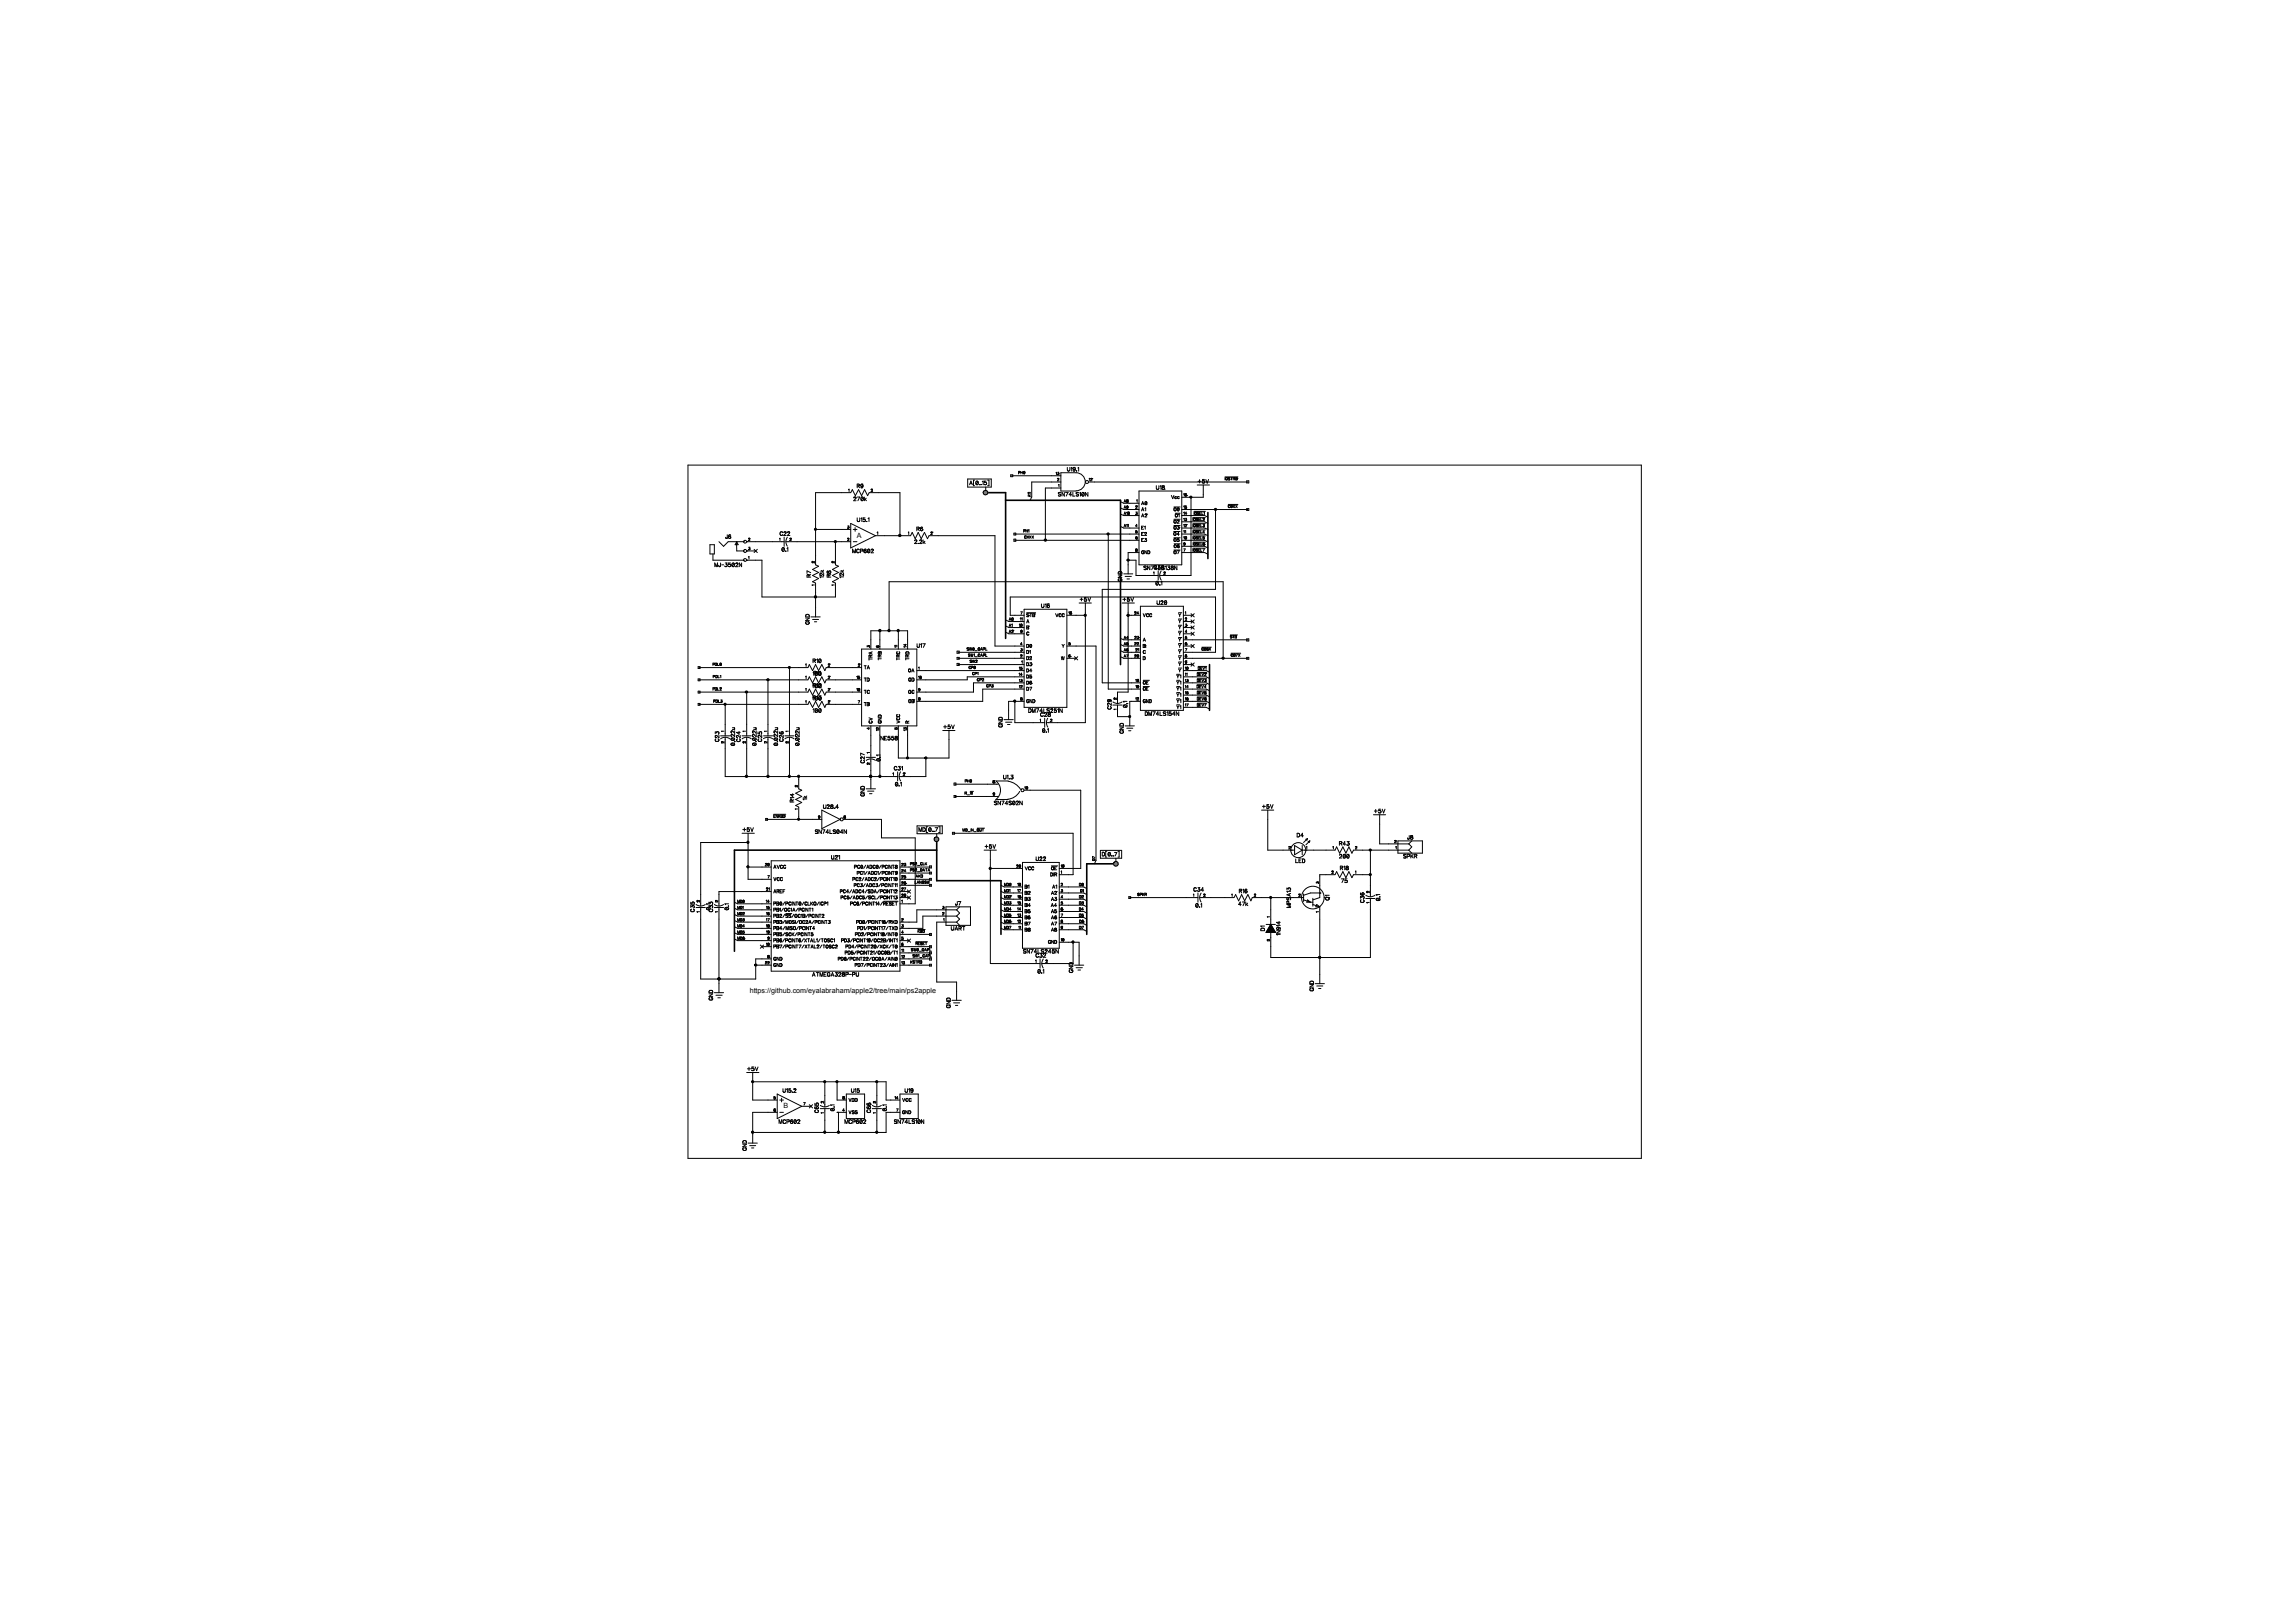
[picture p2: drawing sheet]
<svg xmlns="http://www.w3.org/2000/svg" width="420mm" height="297mm" viewBox="0 0 420 297" stroke-linecap="round" stroke-linejoin="round" font-family="sans-serif">
<defs><g id="words">
<g font-size="2.9">
<text x="176.9" y="88.9">A[0..15]</text>
<text x="167.6" y="152.4">MD[0..7]</text>
<text x="201.2" y="156.9">D[0..7]</text>
</g>
<g font-size="2.5">
<text x="156.9" y="89.5">R9</text>
<text x="195.4" y="86.4">U19.1</text>
<text x="211.7" y="89.8">U18</text>
<text x="219.3" y="88.6">+5V</text>
<text x="156.2" y="91.8">270k</text>
<text x="156.9" y="95.7">U15.1</text>
<text x="193.7" y="91">SN74LS10N</text>
<text x="132.8" y="98.8">J6</text>
<text x="142.8" y="98.2">C22</text>
<text x="143.1" y="101.1">0.1</text>
<text x="156.1" y="101.4">MCP602</text>
<text x="167.4" y="99.7">2.2k</text>
<text x="167.8" y="97.4">R6</text>
<text x="130.8" y="103.9">MJ-3502N</text>
<text x="148.7" y="105.7" transform="rotate(-90 148.7 105.7)">R7</text>
<text x="151" y="105.8" transform="rotate(-90 151 105.8)">12k</text>
<text x="152.3" y="105.7" transform="rotate(-90 152.3 105.7)">R8</text>
<text x="154.6" y="105.8" transform="rotate(-90 154.6 105.8)">12k</text>
<text x="205.6" y="106.4" transform="rotate(-90 205.6 106.4)">GND</text>
<text x="209.4" y="104.5">SN74LS</text>
<text x="211.2" y="104.4">C30</text>
<text x="211.6" y="107.3">0.1</text>
<text x="218.1" y="104.5">138N</text>
<text x="190.6" y="111.4">U16</text>
<text x="197.7" y="110.2">+5V</text>
<text x="205.5" y="110.2">+5V U20</text>
<text x="148.4" y="114.3" transform="rotate(-90 148.4 114.3)">GND</text>
<text x="167.8" y="118.7">U17</text>
<text x="148.8" y="121.5">R10</text>
<text x="148.8" y="123.8">100</text>
<text x="148.8" y="126">R12</text>
<text x="149" y="123.8">R11</text>
<text x="148.8" y="126.1">100</text>
<text x="148.8" y="128.3">100</text>
<text x="148.8" y="128.2">R13</text>
<text x="148.8" y="130.6">100</text>
<text x="188.3" y="130.6">DM74LS251N</text>
<text x="190.5" y="131.3">C28</text>
<text x="203.6" y="129.8" transform="rotate(-90 203.6 129.8)">C29</text>
<text x="206.5" y="129.5" transform="rotate(-90 206.5 129.5)">0.1</text>
<text x="209.6" y="131.1">DM74LS154N</text>
<text x="131.8" y="135.8" transform="rotate(-90 131.8 135.8)">C23</text>
<text x="134.7" y="136.5" transform="rotate(-90 134.7 136.5)">0.022u</text>
<text x="135.7" y="135.8" transform="rotate(-90 135.7 135.8)">C24</text>
<text x="138.6" y="136.5" transform="rotate(-90 138.6 136.5)">0.022u</text>
<text x="139.7" y="135.8" transform="rotate(-90 139.7 135.8)">C25</text>
<text x="142.6" y="136.5" transform="rotate(-90 142.6 136.5)">0.022u</text>
<text x="143.6" y="135.7" transform="rotate(-90 143.6 135.7)">C26</text>
<text x="146.5" y="136.5" transform="rotate(-90 146.5 136.5)">0.022u</text>
<text x="161.2" y="135.6">NE558</text>
<text x="172.7" y="133.6">+5V</text>
<text x="183.7" y="133.1" transform="rotate(-90 183.7 133.1)">GND</text>
<text x="190.8" y="134.2">0.1</text>
<text x="205.9" y="134.2" transform="rotate(-90 205.9 134.2)">GND</text>
<text x="161.4" y="139.3" transform="rotate(-90 161.4 139.3)">0.1</text>
<text x="163.7" y="141.2">C31</text>
<text x="183.7" y="142.8">U1.3</text>
<text x="145.6" y="146.8" transform="rotate(-90 145.6 146.8)">R14</text>
<text x="147.9" y="146.5" transform="rotate(-90 147.9 146.5)">1k</text>
<text x="150.7" y="148.2">U28.4</text>
<text x="158.5" y="145.8" transform="rotate(-90 158.5 145.8)">GND C27</text>
<text x="163.9" y="144.1">0.1</text>
<text x="182" y="147.5">SN74S02N</text>
<text x="231.1" y="148.2">+5V</text>
<text x="251.5" y="149">+5V</text>
<text x="135.9" y="152.4">+5V</text>
<text x="149.2" y="152.8">SN74LS04N</text>
<text x="180.3" y="155.5">+5V</text>
<text x="237.4" y="153.4">D4</text>
<text x="245.2" y="154.9">R43</text>
<text x="257.6" y="153.8">J8</text>
<text x="152.2" y="157.4">U21</text>
<text x="189.6" y="157.7">U22</text>
<text x="237.2" y="158.1">LED</text>
<text x="245.2" y="157.3">200</text>
<text x="245.3" y="159.4">R18</text>
<text x="245.5" y="161.7">75</text>
<text x="256.9" y="157.3">SPKR</text>
<text x="127.3" y="166.9" transform="rotate(-90 127.3 166.9)">C35</text>
<text x="130.2" y="166.6" transform="rotate(-90 130.2 166.6)">0.1</text>
<text x="130.7" y="166.9" transform="rotate(-90 130.7 166.9)">C33</text>
<text x="133.6" y="166.6" transform="rotate(-90 133.6 166.6)">0.1</text>
<text x="174.9" y="165.9">J7</text>
<text x="218.5" y="163.3">C34</text>
<text x="218.9" y="166.2">0.1</text>
<text x="226.7" y="166">47k</text>
<text x="226.8" y="163.6">R16</text>
<text x="236.5" y="166.1" transform="rotate(-90 236.5 166.1)">MPSA13</text>
<text x="243.6" y="164.8" transform="rotate(-90 243.6 164.8)">Q1</text>
<text x="249.9" y="165.2" transform="rotate(-90 249.9 165.2)">C36</text>
<text x="252.8" y="164.9" transform="rotate(-90 252.8 164.9)">0.1</text>
<text x="174.1" y="170.5">UART</text>
<text x="231.7" y="170.4" transform="rotate(-90 231.7 170.4)">D1</text>
<text x="234.6" y="171.2" transform="rotate(-90 234.6 171.2)">1N914</text>
<text x="148.7" y="178.9">ATMEGA328P-PU</text>
<text x="187.3" y="174.7">SN74LS</text>
<text x="189.6" y="175.4">C32</text>
<text x="190" y="178.3">0.1</text>
<text x="196.5" y="174.7">245N</text>
<text x="196.6" y="178" transform="rotate(-90 196.6 178)">GND</text>
<text x="130.7" y="183.1" transform="rotate(-90 130.7 183.1)">GND</text>
<text x="174.2" y="184.5" transform="rotate(-90 174.2 184.5)">GND</text>
<text x="240.7" y="181.4" transform="rotate(-90 240.7 181.4)">GND</text>
<text x="136.8" y="196.2">+5V</text>
<text x="143.3" y="200.1">U15.2</text>
<text x="150.1" y="203.7" transform="rotate(-90 150.1 203.7)">C65</text>
<text x="153" y="203.4" transform="rotate(-90 153 203.4)">0.1</text>
<text x="155.8" y="200.1">U15</text>
<text x="159.6" y="203.7" transform="rotate(-90 159.6 203.7)">C66</text>
<text x="162.5" y="203.4" transform="rotate(-90 162.5 203.4)">0.1</text>
<text x="165.7" y="200.1">U19</text>
<text x="142.6" y="205.8">MCP602</text>
<text x="154.7" y="205.8">MCP602SN74LS10N</text>
<text x="136.9" y="210.6" transform="rotate(-90 136.9 210.6)">GND</text>
</g>
<g font-size="2.1">
<text x="209" y="92.5">A0</text>
<text x="209" y="93.7">A1</text>
<text x="209" y="94.8">A2</text>
<text x="214.4" y="91.4">Vcc</text>
<text x="214.9" y="95.9">~O2</text>
<text x="214.9" y="93.7">~O0</text>
<text x="215.1" y="94.8">~O1</text>
<text x="216.6" y="94.8">~</text>
<text x="216.7" y="95.9">~</text>
<text x="216.7" y="93.7">~</text>
<text x="209" y="97">E1</text>
<text x="209" y="98.2">E2</text>
<text x="209" y="99.3">E3</text>
<text x="209" y="101.5">GND</text>
<text x="214.8" y="98.2">~O4</text>
<text x="214.9" y="101.5">~O</text>
<text x="214.9" y="99.3">~O5</text>
<text x="214.9" y="97">~O3</text>
<text x="214.9" y="100.4">~O6</text>
<text x="216.7" y="100.4">~</text>
<text x="216.7" y="101.5">7</text>
<text x="216.7" y="99.3">~</text>
<text x="216.7" y="97">~</text>
<text x="216.8" y="98.2">~</text>
<text x="187.9" y="113">~STB</text>
<text x="193.2" y="113">VCC</text>
<text x="209.2" y="113">VCC</text>
<text x="215.7" y="113">~Y</text>
<text x="187.9" y="119.8">D1</text>
<text x="187.9" y="118.7">D0</text>
<text x="187.9" y="116.4">C</text>
<text x="187.9" y="115.3">B</text>
<text x="187.9" y="114.2">A</text>
<text x="194.4" y="118.7">Y</text>
<text x="209.2" y="119.8">C</text>
<text x="209.2" y="118.7">B</text>
<text x="209.2" y="117.5">A</text>
<text x="215.7" y="114.2">~Y</text>
<text x="215.7" y="115.3">~Y</text>
<text x="215.7" y="116.4">~Y</text>
<text x="215.7" y="117.5">~Y</text>
<text x="215.7" y="118.7">~Y</text>
<text x="215.7" y="119.8">~Y</text>
<text x="158.2" y="122.6">TA</text>
<text x="158.2" y="124.8">TD</text>
<text x="159.8" y="120.9" transform="rotate(-90 159.8 120.9)">TRA</text>
<text x="161.5" y="120.8" transform="rotate(-90 161.5 120.8)">TRB</text>
<text x="164.9" y="120.8" transform="rotate(-90 164.9 120.8)">TRC</text>
<text x="166.3" y="123.2">OA</text>
<text x="166.3" y="124.8">OD</text>
<text x="166.6" y="120.8" transform="rotate(-90 166.6 120.8)">TRD</text>
<text x="187.9" y="122">D3</text>
<text x="187.9" y="120.9">D2</text>
<text x="187.9" y="125.4">D6</text>
<text x="187.9" y="124.3">D5</text>
<text x="187.9" y="123.2">D4</text>
<text x="194.3" y="120.9">W</text>
<text x="209.2" y="125.4">~OE</text>
<text x="209.2" y="120.9">D</text>
<text x="215.4" y="124.3">~Y~</text>
<text x="215.4" y="125.4">~Y~</text>
<text x="215.7" y="120.9">~Y</text>
<text x="215.7" y="122">~Y</text>
<text x="215.7" y="123.2">~Y</text>
<text x="216.9" y="124.3">1</text>
<text x="216.9" y="125.4">1</text>
<text x="158.2" y="127.1">TC</text>
<text x="158.2" y="129.3">TB</text>
<text x="166.3" y="127.1">OC</text>
<text x="166.3" y="128.8">OB</text>
<text x="187.9" y="128.8">GND</text>
<text x="187.9" y="126.5">D7</text>
<text x="209.2" y="128.8">GND</text>
<text x="209.2" y="126.5">~OE</text>
<text x="215.4" y="126.5">~Y~</text>
<text x="215.4" y="127.6">~Y~</text>
<text x="215.4" y="128.8">~Y~</text>
<text x="215.4" y="129.9">~Y~</text>
<text x="216.9" y="126.5">1</text>
<text x="216.9" y="127.6">1</text>
<text x="216.9" y="128.8">1</text>
<text x="216.9" y="129.9">1</text>
<text x="159.8" y="132.4" transform="rotate(-90 159.8 132.4)">CV</text>
<text x="161.5" y="132.4" transform="rotate(-90 161.5 132.4)">GND</text>
<text x="164.9" y="132.4" transform="rotate(-90 164.9 132.4)">VCC</text>
<text x="166.6" y="132.4" transform="rotate(-90 166.6 132.4)">R</text>
<text x="141.6" y="161.3">VCC</text>
<text x="141.6" y="159.1">AVCC</text>
<text x="156.1" y="161.3">PC2/ADC</text>
<text x="156.4" y="159.1">PC0/ADC0/</text>
<text x="156.9" y="160.2">PC1/ADC1/PCINT9</text>
<text x="165" y="161.3">2/PCINT10</text>
<text x="167.7" y="159.1">PCINT8</text>
<text x="187.6" y="159.4">VCC ~OE</text>
<text x="192.3" y="160.5">DIR</text>
<text x="141.6" y="165.8">PB0/PCINT0/CLKO/ICP114/~RESET~</text>
<text x="141.6" y="167">PB1/OC1A/PCINT1</text>
<text x="141.6" y="163.6">AREF</text>
<text x="153.8" y="163.6">PC4/ADC4/</text>
<text x="153.9" y="164.7">PC5/ADC5/</text>
<text x="155.7" y="165.8">PC6/PCINT</text>
<text x="156.3" y="162.5">PC3/ADC</text>
<text x="165" y="162.5">3/PCINT11</text>
<text x="165" y="163.6">SDA/PCINT12</text>
<text x="165.2" y="164.7">SCL/PCINT13</text>
<text x="187.6" y="162.7">B1</text>
<text x="187.6" y="163.9">B2</text>
<text x="187.6" y="165">B3</text>
<text x="187.6" y="166.1">B4</text>
<text x="187.6" y="167.2">B5</text>
<text x="192.4" y="166.1">A4</text>
<text x="192.4" y="163.9">A2</text>
<text x="192.4" y="165">A3</text>
<text x="192.4" y="167.2">A5</text>
<text x="192.7" y="162.7">A1</text>
<text x="141.6" y="172.6">PB6/PCINT6/PD3/PCINT19/OC2</text>
<text x="141.6" y="173.7">PB7/PCINT7/PD4/PCINT20/XCK/T0</text>
<text x="141.6" y="168.1">PB2/~SS~/OC1B/PCINT2</text>
<text x="141.6" y="169.2">PB3/MOSI/OC2PD0/PCINT16/RXD</text>
<text x="141.6" y="170.3">PB4/MISO/PCINT4</text>
<text x="141.6" y="171.4">PB5/SCK/PCINT5</text>
<text x="154.6" y="172.6">XTAL1/TOSC1</text>
<text x="155.2" y="173.7">XTAL2/TOSC2</text>
<text x="156.6" y="171.4">PD2/PCINT18/INT0</text>
<text x="156.8" y="169.2">A/PCINT</text>
<text x="157" y="170.3">PD1/PCINT17/TXD</text>
<text x="165.3" y="169.2">3</text>
<text x="187.6" y="168.4">B6</text>
<text x="187.6" y="169.5">B7</text>
<text x="187.6" y="170.6">B8</text>
<text x="191.9" y="172.8">GND</text>
<text x="192.4" y="169.5">A7</text>
<text x="192.4" y="170.6">A8</text>
<text x="192.5" y="168.4">A6</text>
<text x="141.6" y="175.9">GND</text>
<text x="141.6" y="177.1">GND</text>
<text x="153.4" y="175.9">PD6/PCINT22/OC0A/AIN0</text>
<text x="154.7" y="174.8">PD5/PCINT21/OC</text>
<text x="156.5" y="177.1">PD7/PCINT23/AIN1</text>
<text x="171.8" y="174.8">0B/T1</text>
<text x="155.4" y="201.8">VDD</text>
<text x="165.2" y="201.8">VCC</text>
<text x="155.4" y="204">VSS</text>
<text x="165.2" y="204">GND</text>
</g>
<g font-size="1.7">
<text x="186.4" y="86.9">PH0</text>
<text x="193.3" y="87">13</text>
<text x="193.6" y="88.1">2</text>
<text x="193.7" y="89.3">1</text>
<text x="199.4" y="88.1">12</text>
<text x="224.2" y="88">~IOSTRB</text>
<text x="155.3" y="90.1">1</text>
<text x="159.4" y="90.1">2</text>
<text x="207.9" y="93.2">2</text>
<text x="207.9" y="94.3">3</text>
<text x="208.1" y="92.1">1</text>
<text x="216.7" y="95.4">13</text>
<text x="216.7" y="94.3">14</text>
<text x="216.7" y="93.2">15</text>
<text x="216.7" y="90.9">16</text>
<text x="224.8" y="93">~C0XX</text>
<text x="137" y="99.1">2</text>
<text x="137" y="100.8">3</text>
<text x="142.7" y="99.1">1</text>
<text x="144.6" y="99.1">2</text>
<text x="155.1" y="99.1">2</text>
<text x="155.1" y="96.8">3</text>
<text x="160.6" y="98">1</text>
<text x="166.2" y="98">1</text>
<text x="170.4" y="98">2</text>
<text x="187.4" y="97.5">PH1</text>
<text x="187.5" y="98.7">CXXX</text>
<text x="207.8" y="96.6">4</text>
<text x="207.9" y="97.7">5</text>
<text x="207.9" y="101">8</text>
<text x="207.9" y="98.8">6</text>
<text x="216.7" y="101">7</text>
<text x="216.7" y="99.9">9</text>
<text x="216.7" y="98.8">10</text>
<text x="216.7" y="97.7">11</text>
<text x="216.7" y="96.6">12</text>
<text x="137" y="102.5">1</text>
<text x="149.3" y="107.2" transform="rotate(-90 149.3 107.2)">1</text>
<text x="149.3" y="103.1" transform="rotate(-90 149.3 103.1)">2</text>
<text x="152.9" y="107.2" transform="rotate(-90 152.9 107.2)">1</text>
<text x="152.9" y="103.1" transform="rotate(-90 152.9 103.1)">2</text>
<text x="211.1" y="105.3">1</text>
<text x="213" y="105.3">2</text>
<text x="186.8" y="113.7">11</text>
<text x="186.8" y="112.6">7</text>
<text x="195.6" y="112.6">16</text>
<text x="207.7" y="112.6">24</text>
<text x="217" y="112.6">1</text>
<text x="217" y="113.7">2</text>
<text x="159.4" y="118.5" transform="rotate(-90 159.4 118.5)">3</text>
<text x="161" y="118.5" transform="rotate(-90 161 118.5)">6</text>
<text x="164.4" y="118.5" transform="rotate(-90 164.4 118.5)">11</text>
<text x="166.1" y="118.5" transform="rotate(-90 166.1 118.5)">14</text>
<text x="177" y="119.1">SW0_OAPL 3</text>
<text x="186.6" y="114.8">10</text>
<text x="186.8" y="118.2">4</text>
<text x="186.8" y="115.9">9</text>
<text x="195.6" y="118.2">5</text>
<text x="207.7" y="118.2">22</text>
<text x="207.7" y="117.1">23</text>
<text x="207.9" y="119.3">21</text>
<text x="217" y="114.8">3</text>
<text x="217" y="115.9">4</text>
<text x="217" y="117.1">5</text>
<text x="217" y="118.2">6</text>
<text x="217" y="119.3">7</text>
<text x="220" y="119.1">~C06X</text>
<text x="225.2" y="116.9">~STB</text>
<text x="130.5" y="122">PDL0</text>
<text x="130.5" y="124.2">PDL1</text>
<text x="147.4" y="122.1">1</text>
<text x="147.4" y="124.4">1</text>
<text x="151.6" y="122.1">2</text>
<text x="151.6" y="124.4">2</text>
<text x="156.8" y="124.4">15</text>
<text x="157.1" y="122.1">2</text>
<text x="168.1" y="122.7">1</text>
<text x="168.1" y="124.4">16</text>
<text x="177.3" y="120.3">SW1_CAPL 2</text>
<text x="177.4" y="122.5">CP0</text>
<text x="177.6" y="121.4">SW2</text>
<text x="178" y="123.6">CP1</text>
<text x="178.9" y="124.8">CP2</text>
<text x="180.6" y="125.9">CP3</text>
<text x="186.5" y="123.8">14</text>
<text x="186.6" y="124.9">13</text>
<text x="186.6" y="122.7">15</text>
<text x="187" y="121.5">1</text>
<text x="195.6" y="120.4">6</text>
<text x="207.7" y="120.4">20</text>
<text x="207.9" y="124.9">18</text>
<text x="217" y="120.4">8</text>
<text x="217" y="121.5">9</text>
<text x="217" y="122.7">10</text>
<text x="217" y="123.8">11</text>
<text x="217" y="124.9">13</text>
<text x="225.3" y="120.3">~C07X</text>
<text x="130.5" y="126.4">PDL2</text>
<text x="130.6" y="128.7">PDL3</text>
<text x="147.4" y="126.6">1</text>
<text x="147.4" y="128.8">1</text>
<text x="151.6" y="126.6">2</text>
<text x="151.6" y="128.8">2</text>
<text x="156.8" y="126.6">10</text>
<text x="157.1" y="128.8">7</text>
<text x="168.1" y="126.6">9</text>
<text x="168.1" y="128.3">8</text>
<text x="186.6" y="126">12</text>
<text x="186.8" y="128.3">8</text>
<text x="204.5" y="129.9" transform="rotate(-90 204.5 129.9)">1</text>
<text x="204.5" y="128.1" transform="rotate(-90 204.5 128.1)">2</text>
<text x="207.9" y="128.3">12</text>
<text x="207.9" y="126">19</text>
<text x="217" y="126">14</text>
<text x="217" y="127.2">15</text>
<text x="217" y="128.3">16</text>
<text x="217" y="129.4">17</text>
<text x="132.7" y="136" transform="rotate(-90 132.7 136)">2</text>
<text x="132.7" y="133.9" transform="rotate(-90 132.7 133.9)">1</text>
<text x="136.6" y="136" transform="rotate(-90 136.6 136)">2</text>
<text x="136.6" y="133.9" transform="rotate(-90 136.6 133.9)">1</text>
<text x="140.6" y="136" transform="rotate(-90 140.6 136)">2</text>
<text x="140.6" y="133.9" transform="rotate(-90 140.6 133.9)">1</text>
<text x="144.5" y="136" transform="rotate(-90 144.5 136)">2</text>
<text x="144.5" y="133.9" transform="rotate(-90 144.5 133.9)">1</text>
<text x="159.4" y="137.9" transform="rotate(-90 159.4 137.9)">1</text>
<text x="159.4" y="133.5" transform="rotate(-90 159.4 133.5)">4</text>
<text x="161" y="133.8" transform="rotate(-90 161 133.8)">12</text>
<text x="164.4" y="133.5" transform="rotate(-90 164.4 133.5)">5</text>
<text x="166.1" y="133.8" transform="rotate(-90 166.1 133.8)">13</text>
<text x="190.4" y="132.2">1</text>
<text x="192.3" y="132.2">2</text>
<text x="159.4" y="140" transform="rotate(-90 159.4 140)">2</text>
<text x="163.4" y="142">1</text>
<text x="165.3" y="142">2</text>
<text x="176.7" y="143.3">PH0</text>
<text x="181.8" y="143.4">8</text>
<text x="141.6" y="149.8">~ENKBD</text>
<text x="146.2" y="148.2" transform="rotate(-90 146.2 148.2)">1</text>
<text x="146.2" y="144.1" transform="rotate(-90 146.2 144.1)">2</text>
<text x="149.8" y="149.9">9</text>
<text x="154.5" y="149.9">8</text>
<text x="176.6" y="145.5">R_~W</text>
<text x="181.8" y="145.7">9</text>
<text x="187.6" y="144.6">10</text>
<text x="176.3" y="152.3">MD_IN_~OUT</text>
<text x="235.9" y="155.5">2</text>
<text x="239.1" y="155.5">1</text>
<text x="244" y="155.5">1</text>
<text x="248.1" y="155.5">2</text>
<text x="255.3" y="154.4">2</text>
<text x="255.5" y="155.5">1</text>
<text x="140.1" y="158.6">20</text>
<text x="140.5" y="160.9">7</text>
<text x="165" y="158.6">23PS2_CLK</text>
<text x="165" y="159.7">24PS2_DATA</text>
<text x="165" y="160.9">25</text>
<text x="165" y="162">26 LANGSW</text>
<text x="167.7" y="160.7">AKD</text>
<text x="186.1" y="158.9">20</text>
<text x="194.2" y="158.9">19</text>
<text x="194.2" y="160">1</text>
<text x="241.6" y="161.7" transform="rotate(-90 241.6 161.7)">3</text>
<text x="243.8" y="160">2</text>
<text x="248.1" y="160">1</text>
<text x="128.2" y="167" transform="rotate(-90 128.2 167)">1</text>
<text x="128.2" y="165.1" transform="rotate(-90 128.2 165.1)">2</text>
<text x="131.6" y="167" transform="rotate(-90 131.6 167)">1</text>
<text x="131.6" y="165.1" transform="rotate(-90 131.6 165.1)">2</text>
<text x="140.2" y="165.3">14</text>
<text x="140.3" y="166.5">15</text>
<text x="140.3" y="163.1">21</text>
<text x="140.3" y="167.6">16</text>
<text x="165" y="165.3">1</text>
<text x="165" y="163.1">27</text>
<text x="165" y="164.2">28</text>
<text x="172.5" y="167.6">2</text>
<text x="172.5" y="166.5">3</text>
<text x="186.3" y="166.7">14</text>
<text x="186.3" y="163.4">17</text>
<text x="186.3" y="165.6">15</text>
<text x="186.3" y="167.9">13</text>
<text x="186.3" y="162.3">18</text>
<text x="186.3" y="164.5">16</text>
<text x="194.2" y="162.3">2</text>
<text x="194.2" y="163.4">3</text>
<text x="194.2" y="164.5">4</text>
<text x="194.2" y="165.6">5</text>
<text x="194.2" y="166.7">6</text>
<text x="194.2" y="167.9">7</text>
<text x="208.2" y="164.1">SPKR</text>
<text x="218.4" y="164.2">1</text>
<text x="220.3" y="164.2">2</text>
<text x="225.5" y="164.2">1</text>
<text x="229.6" y="164.2">2</text>
<text x="232.6" y="167.9" transform="rotate(-90 232.6 167.9)">1</text>
<text x="237.7" y="164.2">2</text>
<text x="241.6" y="167" transform="rotate(-90 241.6 167)">1</text>
<text x="250.8" y="165.3" transform="rotate(-90 250.8 165.3)">1</text>
<text x="250.8" y="163.4" transform="rotate(-90 250.8 163.4)">2</text>
<text x="140.3" y="173.2">10</text>
<text x="140.3" y="168.7">17</text>
<text x="140.3" y="169.8">18</text>
<text x="140.3" y="171">19</text>
<text x="140.5" y="172.1">9</text>
<text x="165" y="168.7">2</text>
<text x="165" y="169.8">3</text>
<text x="165" y="171">4</text>
<text x="165" y="172.1">5</text>
<text x="165" y="173.2">6</text>
<text x="167.6" y="173.1">~RESET</text>
<text x="168" y="170.8">~KBD</text>
<text x="172.7" y="168.7">1</text>
<text x="186.3" y="169">12</text>
<text x="186.5" y="170.1">11</text>
<text x="194.2" y="169">8</text>
<text x="194.2" y="170.1">9</text>
<text x="194.2" y="172.4">10</text>
<text x="232.6" y="172.2" transform="rotate(-90 232.6 172.2)">2</text>
<text x="140.1" y="176.6">22</text>
<text x="140.5" y="175.5">8</text>
<text x="165" y="174.3">11 SW0_OAPL</text>
<text x="165" y="175.5">12 SW1_</text>
<text x="165" y="176.6">13KSTRB</text>
<text x="171.6" y="175.3">CAPL</text>
<text x="189.5" y="176.3">1</text>
<text x="191.4" y="176.3">2</text>
<text x="141.6" y="201.3">5</text>
<text x="141.7" y="203.5">6</text>
<text x="147.1" y="202.4">7</text>
<text x="150.9" y="203.8" transform="rotate(-90 150.9 203.8)">1</text>
<text x="150.9" y="201.9" transform="rotate(-90 150.9 201.9)">2</text>
<text x="154.2" y="203.5">4</text>
<text x="154.3" y="201.3">8</text>
<text x="160.5" y="203.8" transform="rotate(-90 160.5 203.8)">1</text>
<text x="160.5" y="201.9" transform="rotate(-90 160.5 201.9)">2</text>
<text x="163.8" y="201.3">14</text>
<text x="164.1" y="203.5">7</text>
</g>
<g font-size="1.3">
<text x="156.9" y="98.4">A</text>
<text x="137.3" y="181.8">https://github.com/eyalabraham/apple2/tree/main/ps2apple</text>
<text x="143.4" y="202.9">B</text>
</g>
</g></defs>
<g fill="#000" stroke="#000" stroke-width=".18">
<path d="M198.6 112.5h.2v.3h-.2zM232.7 169.2l.8 1.4h-1.7zM0 0h419.9v297.1h-419.9z"/>
<circle cx="149.3" cy="96.9" r=".19"/>
<circle cx="152.9" cy="99.1" r=".19"/>
<circle cx="164.7" cy="98" r=".21"/>
<circle cx="191.4" cy="98.8" r=".21"/>
<circle cx="202.9" cy="97.7" r=".19"/>
<circle cx="218" cy="91" r=".19"/>
<circle cx="222.5" cy="93.2" r=".2"/>
<circle cx="149.3" cy="109.2" r=".19"/>
<circle cx="161.1" cy="115.4" r=".21"/>
<circle cx="162.8" cy="115.4" r=".2"/>
<circle cx="164.5" cy="115.4" r=".2"/>
<circle cx="206.5" cy="102.5" r=".2"/>
<circle cx="206.5" cy="112.6" r=".21"/>
<circle cx="132.7" cy="128.9" r=".19"/>
<circle cx="136.7" cy="126.6" r=".2"/>
<circle cx="140.6" cy="124.4" r=".2"/>
<circle cx="144.5" cy="122.2" r=".19"/>
<circle cx="166.1" cy="138.7" r=".19"/>
<circle cx="169.5" cy="138.7" r=".2"/>
<circle cx="185.8" cy="128.3" r=".2"/>
<circle cx="206.8" cy="131.1" r=".19"/>
<circle cx="223.9" cy="120.5" r=".2"/>
<circle cx="136.7" cy="142.1" r=".21"/>
<circle cx="136.9" cy="154.2" r=".2"/>
<circle cx="136.9" cy="158.7" r=".2"/>
<circle cx="140.6" cy="142.1" r=".21"/>
<circle cx="144.5" cy="142.1" r=".2"/>
<circle cx="146.2" cy="149.9" r=".19"/>
<circle cx="146.2" cy="142.1" r=".2"/>
<circle cx="159.4" cy="142.1" r=".21"/>
<circle cx="161.1" cy="142.1" r=".21"/>
<circle cx="181.3" cy="159" r=".2"/>
<circle cx="250.9" cy="155.6" r=".19"/>
<circle cx="131.6" cy="179.1" r=".21"/>
<circle cx="138.3" cy="176.6" r=".2"/>
<circle cx="196.5" cy="172.4" r=".2"/>
<circle cx="232.6" cy="164.3" r=".19"/>
<circle cx="241.6" cy="175.2" r=".19"/>
<circle cx="250.9" cy="160.1" r=".19"/>
<circle cx="137.8" cy="198" r=".19"/>
<circle cx="151" cy="198" r=".19"/>
<circle cx="153.2" cy="198" r=".19"/>
<circle cx="160.5" cy="198" r=".19"/>
<circle cx="137.8" cy="207.2" r=".2"/>
<circle cx="151" cy="207.2" r=".2"/>
<circle cx="153.5" cy="207.2" r=".21"/>
<circle cx="160.5" cy="207.2" r=".2"/>
</g>
<g fill="#fff" stroke="#fff" stroke-width=".18">
<path d="M0 0h419.9v297.1h-419.9z"/>
<path d="M117.2 0h185.5v297.1h-185.5z"/>
</g>
<g fill="none" stroke="#000" stroke-width=".18">
<path d="M126 85.1h174.5v126.9h-174.5zM130 99.7h.8v1.7h-.8zM131.6 99.1l.9 .9 .8-.9h2.8M132.9 98.3v.2M132.9 98.5h.1M133.1 97.9v.6h-.2M133.4 98.3l.3-.1 .1 .3h-.4zM133.8 98l-.3-.1-.1 .4M134.8 99.1l.1 1.7h1.2M134.9 99.1l.2 .6h-.5zM136.1 99.1h.1M136.7 99.1h.1"/>
<path d="M136.7 99.1h6.9M137 98.6h.1M137 98.6l.3-.1v.1l-.3 .3h.3M142.7 98.6l.1-.1v.4M143.3 97.5l-.2-.2a.34 .34 0 0 0-.3 .4 .34 .34 0 0 0 .3 .3l.2-.2M143.5 97.5l.1-.2 .3 .1v.2l-.4 .4h.4M143.6 98.3v1.7M143.9 99.1h11.9M144.1 98.3a1.39 1.39 0 0 0 0 1.7M144.2 97.4h.1M144.2 97.4v.1M144.2 97.4l.3-.1 .1 .2-.4 .5h.4"/>
<path d="M144.6 98.6h.1M144.6 98.6l.2-.1 .1 .1-.3 .3h.3M149.3 96.9h6.5M153 99.1v4.3l.5 .2-1.1 .6 1.1 .6-1.1 .5 1.1 .6-1.1 .6 .6 .2v2.6h-13.5v-6.8h-2.8M155.2 98.6h.1M155.2 98.6l.2-.1-.2 .4h.3M155.2 96.6h.1M155.2 96.3h.2l-.1 .1 .2 .2-.1 .1-.2-.1M155.3 89.6l.2-.1v.5M155.8 95.8l4.5 2.2-4.5 2.3zM156.2 99.1h.7M156.2 96.9h.7"/>
<path d="M156.3 91.1h.1M156.3 91.1l.1-.1h.3v.2l-.4 .4h.4M156.6 96.6v.6M156.9 94.8v.5l.2 .2h.2l.1-.7M156.9 91h.5l-.3 .6M157.1 88.9l.3 .4M157.3 88.9h.1M157.3 88.9h-.4M157.3 88.9v-.3h-.4v.7M157.6 94.9l.2-.1v.7M157.8 89h.1M157.8 88.6h.1"/>
<path d="M157.8 88.6l-.2 .2 .1 .2h.2l.1-.1M157.8 88.6l.2 .3M158 88.9l-.1 .4-.3-.1M158 95h.3l.1 .4-.4 .1v-.2M158 91.1l-.3-.1v.5M158 91.1v.4l-.1 .1-.2-.1M158 91.1l-.3 .4M158.2 91v.6M158.4 91.4l.2 .2M158.4 94.8h-.4v.3M158.6 91.2l-.4 .3M158.6 95.5h.1"/>
<path d="M158.9 94.9l.2-.1v.7M159.5 89.6h.1M159.5 89.6h.2l-.2 .4h.3M160.3 98h6.4l.3-.6 .6 1.2 .5-1.2 .6 1.2 .6-1.2 .5 1.2 .3-.6h12.1v20.2h5.3M160.6 97.4h.1v.4M164.8 98v-7.8h-5.7l-.3 .5-.5-1.1-.6 1.1-.5-1.1-.6 1.1-.6-1.1-.2 .6h-6.5v13.2l.6 .2-1.1 .6 1.1 .6-1.1 .5 1.1 .6-1.1 .6 .5 .2v6.2M166.3 97.4h.1v.4M167.5 99l.1-.2 .3 .1-.5 .6h.5M167.9 96.8h.3l.1-.2-.4-.1v.7M168.1 96.8l.2 .4M168.1 99.5h.1M168.4 99l.1-.2 .3 .1-.4 .6h.4"/>
<path d="M168.9 96.6l-.2-.1-.2 .1v.5h.4v-.3h-.4M169 98.8v.7M169.1 99.2l.3 .3M169.3 99.1l-.3 .3M170.4 97.5l.1-.1h.2l-.3 .4h.3M170.6 97.4h.1M177.2 87.7h4.3v1.4h-4.3zM177.5 88.7l.3-.7 .2 .7M177.6 88.5h.3M178.4 87.9h-.2v1h.2M179.1 88.2v.4l-.2 .1-.2-.1M179.1 88.2l-.4-.1v.5"/>
<path d="M179.1 88.2l-.4 .4M179.3 88.7h.1M179.6 88.7h.1M179.8 88.2l.2-.2v.7M180.5 89.1v.6M180.6 88h-.3l-.1 .3h.2l.2 .2a.25 .25 0 0 1-.1 .2 .25 .25 0 0 1-.3-.1M180.8 87.9h.3v1h-.3M185 86.9h.4v.3h-.4zM185.3 87.1h8.9M185.6 98.7h.4v.4h-.4zM185.6 97.6h.4v.3h-.4zM185.8 98.9h22.7"/>
<path d="M185.8 97.7h22.7M186.5 86.5h.3v-.2h-.3v.4M186.9 86.5h.3M186.9 86.3v.4M187.2 86.3v.4M187.6 86.4h-.2v.2M187.6 86.4v.2h-.2M187.6 86.4l-.2 .2M187.7 97.2h.1M187.7 97h.1M187.7 97.2h-.3M187.7 97v.2"/>
<path d="M187.7 97l-.3-.1v.5M187.8 96.9v.5M187.8 97.2h.3M187.9 98.2h-.3l.1 .3 .2-.1M188 98.1l.3 .4M188.1 96.9v.5M188.3 97l.1-.1v.5M188.3 98.1l-.3 .4M188.5 98.1l.3 .4M188.5 90.7v.2M188.7 90.6l-.5 .2 .5 .1M188.7 90.1h-.5l.1 .1"/>
<path d="M188.7 90.4h-.5l.1 .1M188.8 98.1l-.3 .4M188.9 98.1l.3 .4M189.2 98.1l-.3 .4M193.3 86.5l.1-.1v.5M193.6 87.6h.1M193.6 86.4h.2l-.1 .2 .2 .1-.1 .2-.2-.1M193.7 87.5l.1 .2-.2 .3h.3M193.7 87.5l-.1 .2M193.8 88.8l.1-.1v.4M193.8 87.5v.1M194.2 90.2h-.4v.2l.4 .2-.1 .2-.3-.1"/>
<path d="M194.2 88.2h-5.3v2.8l-.3 .6M194.2 89.3h-2.8v9.6M194.9 90.1v.7l-.5-.7v.7M195.1 90.1h.4l-.3 .7M195.4 85.5v.5l.2 .2 .3-.2v-.5M196.1 85.7l.1-.2v.7M196.2 90.5h-.5l.3-.4v.7M196.4 90.1v.7h.4M196.8 85.8h-.3l.1-.3 .2 .1v.5l-.1 .1-.2-.1M197 89.8a1.65 1.65 0 0 0 1.7-1.6 1.65 1.65 0 0 0-1.7-1.7h-2.8v3.4h2.8M197.1 86.1h.1M197.4 85.7l.1-.2v.7"/>
<path d="M197.5 90.2h-.5l.5 .4-.2 .2-.3-.1M197.7 90.2l.1-.1v.7M198.5 90.2l-.2-.1-.2 .1v.5M198.5 90.2l-.1 .6-.3-.1M198.5 90.2l-.4 .5M199.2 90.1v.7l-.5-.7v.7M199.3 88.2h29.2M199.4 87.6l.1-.1v.5M199.7 87.7l.2-.2v.1l-.3 .4h.3M199.8 87.5l-.1 .1M199.9 87.6h.1M202.9 97.7v28.4h5.9"/>
<path d="M205.1 91.8l.6 .3h2.8M205.1 93l.6 .3h2.8M205.1 94.1l.6 .3h2.8M205.1 96.3l.6 .3h2.8M205.8 91.9l.1-.4 .2 .4M205.8 93l.1-.4 .2 .4M205.8 94.2l.1-.5 .2 .5M205.8 96.4l.1-.4 .2 .4M205.9 92.9h.2M205.9 91.8h.2M205.9 94h.2M205.9 96.3h.2"/>
<path d="M206.2 92.7h.1M206.2 91.8l.3-.1v.2h-.1zM206.2 92.7l.1 .2 .2-.2M206.2 92.7l.2-.1 .1 .1M206.2 93.8l.2-.1v.5M206.2 96.1l.2-.1v.4M206.3 91.9h.1M206.4 91.7l.1-.2h-.2l.1 .2M206.5 96.1l.1-.1v.4M206.5 92.7v.3h-.2M206.8 93.8v.3h-.3M206.8 93.8l-.3-.1v.4"/>
<path d="M206.8 93.8l-.3 .3M207.9 94.1h.1M207.9 97.3h.1M207.9 97.3h.2l.1 .2-.3-.1M207.9 92.7l.1-.1 .2 .1-.3 .3h.3M207.9 93.7h.3l-.1 .2 .1 .2h-.3M208.1 98.7h.1M208.1 98.4h.1M208.1 98.4l.1 .1-.1 .2M208.1 98.4l-.2 .1M208.1 91.6l.1-.1v.4M208.1 92.6h.1"/>
<path d="M208.1 97.1h-.2v.2M208.2 96.3h-.3l.2-.3v.4M208.2 98.3h-.3v.3l.2 .1M208.5 89.9h7.9v13.5h-7.9zM209 98.8h.2M209 92.4l.2-.6 .2 .6M209 93.5l.2-.6 .2 .6M209 94.6l.2-.5 .2 .5M209 96.6h.2M209 97.7h.2M209.1 92.2h.3M209.1 93.3h.3"/>
<path d="M209.1 94.4h.3M209.4 97.4h-.4v.6h.4M209.4 98.5h-.4v.6h.4M209.4 96.3h-.4v.6h.4M209.5 97.6l.3-.2v.3l-.3 .3h.4M209.5 96.4l.2-.1v.6M209.6 98.5h.3l-.2 .3 .2 .2-.1 .1-.3-.1M209.6 94.2h.1M209.6 93h.2v.5M209.7 94.1h.1M209.7 94.1h.2M209.7 94.1l-.1 .1"/>
<path d="M209.9 94.1h.1M209.9 94.1l.1 .1-.4 .4h.4M210 91.9h-.3l-.1 .4M210 91.9l-.1 .5-.3-.1M210 91.9l-.4 .4M211.7 88.9v.5l.2 .2 .3-.2v-.5M212.4 89l.1-.1v.7M212.8 88.9v.2a.29 .29 0 0 1 .3 .1 .29 .29 0 0 1-.1 .4l-.2-.1-.1-.1 .4-.3v-.2zM213.1 89.5h.1M214.5 90.7l.2 .6 .2-.6M214.9 97.3h1.2M214.9 95h1.2"/>
<path d="M214.9 96.2h1.2M214.9 98.4h1.2M214.9 92.8h1.2M215 93a.24 .24 0 0 1 .3 0 .24 .24 0 0 1 0 .4 .24 .24 0 0 1-.4-.1zM215 96.4a.28 .28 0 0 1 .4 .1 .28 .28 0 0 1-.1 .4h-.3zM215 99.5h1.1M215 95.2h.3a.28 .28 0 0 1 0 .4 .28 .28 0 0 1-.3 .1zM215 97.5l.2-.1 .1 .2-.1 .4-.3-.2zM215 96.7v.1M215 99h.1M215 98.6a.29 .29 0 0 1 .3 .1 .29 .29 0 0 1 0 .4h-.3zM215 99.7h.3a.26 .26 0 0 1 .1 .4 .26 .26 0 0 1-.4 0z"/>
<path d="M215.2 93.9h.9M215.3 94.1l.3 .2-.1 .3-.3-.1zM215.4 91h-.3v.2h.3M215.6 100l.2-.1 .1 .1-.2 .2M215.6 96.3h.3l-.2 .2 .2 .1M215.6 95.3v-.1h.3v.2l-.4 .4h.4M215.6 98.8h.2l.1 .2-.1 .1-.3-.1M215.7 99.9h.1M215.8 94.2l.1-.1v.5M215.9 96.6h.1M215.9 96.6l-.1 .3-.3-.1M215.9 98.5h-.3v.3"/>
<path d="M215.9 99.8h-.3v.4h.1M215.9 93h-.3v.4M215.9 93l-.1 .5-.2-.1M215.9 93l-.3 .4M215.9 91a.19 .19 0 0 0-.3-.1 .19 .19 0 0 0 0 .3 .19 .19 0 0 0 .3 0M215.9 97.8h-.4l.3-.4v.6M216.4 93.3h12.1M216.4 94.4h4.1l.6 .3M216.4 96.6h4.1l.6 .3M216.4 98.9h4.1l.6 .3M216.4 97.7h4.1l.6 .3M216.4 95.5h4.1l.6 .3"/>
<path d="M216.4 100h4.1l.6 .3M216.7 99.5h.1M216.7 93.8l.1-.1v.5M216.7 90.4l.1-.1v.5M216.7 96.1l.1-.1v.4M216.7 97.2l.1-.1v.4M216.7 98.3l.1-.1v.5M216.7 99.5l.1-.1 .2 .1M216.7 99.5l.1 .1 .2-.1M216.7 92.7l.1-.1v.4M216.7 95l.1-.1v.4M217 90.7l.1-.2 .1 .2"/>
<path d="M217 97.2l.1-.1v.4M217 90.7v.1l.2-.1M217 92.8h.1M217 94.9h.2l-.1 .1 .1 .2h-.2M217 92.8h.2v.2h-.2M217 99.5l-.1 .3-.2-.1M217.2 96h.1M217.2 92.6h-.2v.2M217.2 90.4h-.2v.3M217.2 90.4h.1M217.2 90.7h.1M217.2 96.1l-.1-.1-.1 .1"/>
<path d="M217.2 96.1l-.2 .3h.2M217.2 98.3v.3h-.2M217.2 98.3h-.2v.3M217.2 96.1h.1M217.2 98.3l-.2 .3M217.3 94h-.3l.2-.3v.5M218.1 91v14.3h-5.8M218.4 98.1h2.3M218.4 94.8v.5M218.4 96v.4M218.4 97.1v.4M218.4 98.2v.5"/>
<path d="M218.4 94.7h2.3M218.4 95.8h2.3M218.4 97h2.3M218.4 99.4v.4M218.4 99.2h2.3M218.6 98.3l.1-.1 .2 .1-.2 .4-.2-.2zM218.6 99.4h.3l-.1 .4-.2-.1zM218.6 94.9v.1M218.6 96.1h.1M218.6 98.3h.1M218.6 98.5v.1M218.6 93.7v.5"/>
<path d="M218.6 93.6h2.1M218.6 97.1l.2 .1v.3l-.3-.1zM218.6 94.8l.3 .2-.1 .3h-.2l-.1-.2zM218.6 96l.3 .1-.2 .3-.2-.1zM218.8 93.7h.2a.26 .26 0 0 1 .1 .3 .26 .26 0 0 1-.2 .2l-.2-.1zM219 95l.3 .1-.1 .2-.2-.1M219 94.9h.3M219 94.9v.1M219 96.1h.1M219 98.3h.1M219 96.1l.3 .2-.1 .1-.2-.1M219 98.3l.3 .2-.1 .2-.2-.1"/>
<path d="M219 96.1h.3M219 98.3h.3M219 98.4h.1M219.2 88.8h2.2M219.2 97.4h.1M219.3 99.6h.1M219.3 97.2h-.3l.3 .2-.1 .1h-.2M219.3 99.4h-.3l.3 .2v.2l-.3-.1M219.3 88.1h.6M219.4 97.3h.2M219.4 94l.1 .1M219.4 95.1h.2"/>
<path d="M219.4 96.2h.2M219.4 98.4h.2M219.4 99.6h.2M219.5 93.8l-.3-.1v.2l.3 .2h-.3M219.6 87.8v.6M219.6 93.9h.2M219.7 94.8h-.3v.5h.3M219.7 96h-.3v.4h.3M219.7 98.2h-.3v.5h.3M219.7 97.1h-.3v.4h.3M219.7 99.4h-.3v.4h.3M219.8 94.8v.5h.3"/>
<path d="M219.8 96v.4h.3M219.8 97.1v.4h.3M219.8 98.2v.5h.3M219.9 99.4v.4h.2M219.9 93.7h-.3v.5h.3M220 93.7v.5h.3M220.2 88h.3v.3l-.2 .1-.2-.1M220.2 96.3l.1 .1M220.2 98.6h.1M220.3 95h.1M220.3 96.4h.1M220.3 98.6h.1"/>
<path d="M220.3 94.9h.2v.1l-.3 .3h.3M220.3 96h.2l-.1 .1 .1 .2-.2 .1M220.3 98.4h.2v.2h-.2M220.3 88.8v2.2h-3.9M220.4 99.8h.1M220.4 99.5h.1M220.4 93.8l.1-.1v.5M220.5 98.2h-.2v.2M220.5 99.6h.1M220.5 99.4h-.2v.3l.2 .1v-.2h-.2M220.5 97.4h-.3l.2-.3v.4M220.5 87.7h-.3v.3"/>
<path d="M220.8 87.7l.2 .7 .3-.7M222.5 93.3v14.6h-20.7v17.1h7M224.3 87.4v.4M224.3 87.3h2.3M224.4 87.5l.3-.1v.3l-.2 .1zM224.9 92.3h1.7M224.9 87.5v.1M224.9 87.6l.2 .1M225.1 87.7h.1M225.2 87.5l-.3-.1v.1M225.2 87.7l-.1 .1h-.2M225.2 92.5h-.3l.1 .4 .2-.1"/>
<path d="M225.3 87.4h.3M225.5 87.4v.4M225.6 92.5l-.2-.1-.1 .4M225.6 92.5v.3h-.3M225.6 92.5l-.3 .3M225.8 87.6h.2v-.1l-.2-.1v.4M225.8 92.4l.2 .5M225.9 87.6l.1 .2M226 92.4l-.2 .5M226.2 92.4l.3 .5M226.5 87.6h.1M226.5 87.6v-.2h-.3v.4h.3v-.2h-.3"/>
<path d="M226.5 87.6h-.1M226.5 92.4l-.3 .5M228.3 88h.3v.4h-.3zM228.3 93.1h.3v.3h-.3zM130.5 101.4v1.1h5.6M130.9 103.7v-.7l.2 .7 .3-.7v.7M131.9 103v.6l-.2 .1-.1-.2M132.1 103.4h.4M132.8 103h.3l-.1 .3a.24 .24 0 0 1 .1 .4 .24 .24 0 0 1-.4-.1M133.4 103.3h.4a.25 .25 0 0 1-.1 .4 .25 .25 0 0 1-.3-.1M133.7 103h-.3v.3M134.4 103.2v.5l-.4-.1"/>
<path d="M134.4 103.2l-.1-.2-.3 .2v.4M134.4 103.2l-.4 .4M134.8 103.1h.1M134.8 103.1l.2-.1 .1 .2-.4 .5h.4M134.8 103.1l-.1 .1M135.8 103v.7l-.4-.7v.7M136.1 102.5h.1M136.1 100.8h.1M136.7 102.5h.1M136.7 100.8h.1M136.7 100.8h1.7M137 100.5v.1"/>
<path d="M137 101.9h.1v.4M137 100.6h.1M137 100.2h.3l-.1 .2 .1 .2h-.3M138.1 100.5l.6 .6M138.7 100.5l-.6 .6M143.3 100.2h.2v.7a.35 .35 0 0 1-.4-.2 .35 .35 0 0 1 .2-.5zM143.6 100.4l-.4 .3M143.9 100.8h.1M144.1 100.4l.1-.2v.7M147.5 113.1h.7l-.7 .5h.7M147.6 112.5a.37 .37 0 0 1 .4 0 .37 .37 0 0 1 .2 .4h-.7zM147.7 113.8a.26 .26 0 0 0-.2 .2 .26 .26 0 0 0 .3 .3l.3-.2 .1-.2-.2-.1-.1 .1"/>
<path d="M148 105.2h.1M148 105.2h-.2v.4h.6M148 105.2l.1 .4M148.4 104.8l-.6-.3v.4M148.4 105.2l-.3 .2M148.5 112.9h1.7M148.8 103h.1M148.8 113.4h1.1M149.1 107.1h-.4h.1M149.1 113.8h.4M149.1 102.7v.3l-.3-.3-.1 .1 .1 .2M149.3 109.3h.1"/>
<path d="M150.1 104.7h.7M150.2 105.3h.1M150.3 104.4l.4 .3M150.8 104.9v.5l-.5-.5-.2 .1v.3h.1M150.8 105.6h-.7l.1 .1M150.8 104.4l-.3 .2M151.4 105.2h.1M151.4 105.2v.4h.7M151.4 104.6h.3l-.1 .3h-.2zM151.5 105.2h.2M151.7 105.2h.1M151.7 104.7l.2-.2a.23 .23 0 0 1 .2 .3 .23 .23 0 0 1-.4 .1v-.2"/>
<path d="M151.7 105.2v.4M152.1 105.2l-.4 .2M152.4 103h.1M152.7 107.1h-.4h.1M152.7 102.7v.3l-.3-.3-.1 .1 .1 .2M153.8 104.7h.6M153.8 105.3h.1M154 104.4l.3 .3M154.4 105.6h-.6l.1 .1M154.4 104.9v.5l-.5-.5-.1 .2v.2M154.4 104.4l-.2 .2M156.1 101.2v-.7l.3 .7 .2-.7v.7"/>
<path d="M157.3 100.7l-.2-.2-.2 .2v.4l.2 .1 .2-.2M157.5 100.8h.4l.1-.2-.5-.1v.7M157.7 118.8h10.2v14.1h-10.2zM158.2 100.8h.4v.3h-.4zM158.6 100.6l-.3-.1-.1 .5M159 118.2h.1M159 118.2l.2 .1-.1 .2M159 118.2l-.1 .1-.1-.1v.2M159.1 119.9h.1M159.1 119.9h.2l.1 .4M159.1 119.9v.4h.6M159.2 118.4v.1"/>
<path d="M159.2 100.6v.5l-.4-.1M159.2 100.6l-.1-.1-.3 .1v.4M159.2 100.6l-.4 .4M159.4 118.8v-3.4h6.8v3.4M159.5 119.4v.2M159.5 100.7l.1-.2 .3 .1-.4 .6h.4M159.7 119.9l-.3 .2M159.7 119.3l-.6 .2 .6 .2M160.5 118.2v.2l.2 .1M160.6 118.3h.1M160.6 118.3l.1-.1 .2 .1M160.6 118.3l.1 .2"/>
<path d="M160.8 119.3h.5v.4h-.5zM160.9 118.3h.1M160.9 118.3l-.2 .2M161 119.3v.4M161.1 115.4v3.4M161.1 119.3l-.1 .1M161.3 119.8l-.3 .2M162.8 115.4h.1M162.8 115.4v-8.9h61.1v14M164.3 118.4h-.5l.1 .1M164.3 118.1h-.5l.1 .1M164.3 119.3l-.1 .1 .1 .3 .4-.1-.1-.3"/>
<path d="M164.5 115.4v3.4M164.7 119.8l-.3 .3M165.8 117.9v.3l-.3-.2h.5M165.9 119.4l.4-.1 .1 .4h-.6zM166 118.4h-.5l.1 .1M166.4 119.8l-.3 .2M167.9 117.8v.5l.2 .2 .2-.1v-.6M168.5 117.9l.2-.1v.7M168.9 117.8h.5l-.4 .7M175.2 119.2h.4v.4h-.4zM175.4 119.4h12.1M177.1 118.7h.1"/>
<path d="M177.1 118.7l.3 .3h-.4M177.3 118.8h.1M177.4 118.6l-.2-.1-.1 .2M177.5 118.5l.1 .5 .1-.5 .1 .5 .1-.5M177.6 119.8h-.3l.2 .1v.2h-.2M177.7 119.7l.1 .4 .1-.4 .2 .4v-.4M178.1 118.6l.3 .1-.1 .3h-.2v-.2zM178.3 119.8l.1-.1v.4M178.4 118.7l-.3 .2M178.5 119.1h.4M179.1 119.8h.1M179.2 118.5a.27 .27 0 0 1 .2 .2 .27 .27 0 0 1-.1 .3l-.2-.1z"/>
<path d="M179.4 119.8l-.2-.1-.1 .1 .1 .3 .2-.1M179.5 119l.2-.5 .2 .5M179.6 118.9h.2M179.6 120h.2M180 118.8h.3v-.2l-.3-.1v.5M180.3 119.9h.1M180.3 119.7h.1M180.3 119.7h-.3v.4M180.3 119.9h-.3M180.3 119.7v.2M180.5 118.5v.5h.2M180.5 119.7v.4h.2"/>
<path d="M184.1 113.5l.6 .3h2.8M184.1 114.6l.6 .3h2.8M184.1 115.7l.6 .3h2.8M184.7 113.5l.2-.4 .2 .4M184.7 114.7l.2-.5 .2 .5M184.7 115.8l.2-.5 .2 .5M184.8 113.4h.2M184.8 114.5h.2M184.8 115.7h.2M185.2 115.4h.1M185.2 114.3l.1-.1v.5M185.3 115.3v.1"/>
<path d="M185.5 115.4h.1M185.5 115.4v.1l-.3 .3h.3M185.5 115.4h-.3M185.5 113.2h-.3v.3M185.5 113.2v.3h-.3M185.5 113.2l-.3 .3M186.6 114.3l.1-.1v.5M186.8 113.2l.1-.1v.4M186.9 119.9h.1M186.9 115.5h.1M186.9 119.9h.2l-.2 .4h.3M186.9 119.1h.1"/>
<path d="M186.9 115.5l.1-.2 .2 .2M186.9 115.5v.1l.3-.1M186.9 112h.3l-.3 .4M186.9 118.7h.2l-.1 .2h.1M187 113.2l.2-.1v.4M187.1 118.9h.1M187.1 114.3l-.2-.1v.4M187.1 118.9l.1 .1-.3 .1M187.1 114.3v.3h-.2M187.1 114.3l-.2 .3M187.2 115.5l-.1 .3-.2-.1M187.2 117.9h-.4l.2-.3v.4"/>
<path d="M187.5 112.6h-2.5v-3.3h37.5v10.1h-5.8M187.5 111.5h7.8v18h-7.8zM188 117.9h.2a.32 .32 0 0 1 0 .6h-.2zM188 119h.2a.32 .32 0 0 1 0 .6h-.2zM188 112.1h1.6M188 114.8h.3M188 114l.2-.6 .2 .6M188 113.8h.3M188.2 114.8l.1 .1M188.3 112.7h.1M188.3 114.6h.1M188.3 114.6h-.3v.5h.3v-.3"/>
<path d="M188.3 114.6v.2M188.3 112.7v.2l-.3-.1M188.3 112.4h-.3l.3 .3M188.4 115.8a.25 .25 0 0 0-.4-.1 .25 .25 0 0 0 0 .4l.1 .2 .3-.2M188.5 119.2l.1-.2v.6M188.5 112.3h.4M188.7 112.3v.6M188.8 118l-.2-.1v.5M188.8 118v.5l-.2-.1M188.8 118l-.2 .4M189.1 112.3l.3 .1v.5h-.3zM189.1 112.6h.3"/>
<path d="M189.3 112.6h.1M189.4 112.4h.1M190.7 110.5v.5l.2 .2 .2-.2v-.5M191.3 110.7l.2-.2v.7M192.1 110.6l-.3-.1-.1 .6a.22 .22 0 0 0 .4 0 .22 .22 0 0 0-.1-.3l-.3 .1M193.3 112.3l.2 .6 .2-.6M194.3 112.4l-.2-.1-.2 .1 .1 .5 .3-.2M194.4 117.9l.2 .3M194.6 118.2v.3M194.9 112.4a.26 .26 0 0 0-.4 .1 .26 .26 0 0 0 .1 .4l.3-.2M194.9 117.9l-.3 .3M195.3 112.6h3.4"/>
<path d="M195.3 118.2h5.4v39.3l-.3 .6M195.7 112.1l.1-.1v.4M195.7 117.8h.1M195.7 117.8h.2l.1 .2-.3-.1M195.9 119.9h-.2v.3l.2 .1 .1-.2M195.9 117.6h-.2v.2M196 112.2l.1-.1 .1 .2-.2 .1zM196.2 112h-.2l-.1 .3M197.6 110.4h2.2M197.7 109.7h.6M198 109.4v.6M198.7 110.4v21.9h-7.1"/>
<path d="M198.9 109.3h-.3l-.1 .3 .4 .1v.3h-.3l-.1-.1M199.2 109.3l.2 .7 .3-.7M204.7 105.2h.7l-.7 .5h.7M204.8 104.7l.4-.1 .2 .4h-.7zM204.9 105.9l-.2 .3 .2 .2h.3a.24 .24 0 0 0 .2-.3 .24 .24 0 0 0-.3-.2v.2M205.1 116.8l.6 .3h3.1M205.1 117.9l.6 .3h3.1M205.1 119.1l.6 .3h3.1M205.4 110.4h2.3M205.6 109.7h.6M205.7 105h1.7M205.8 116.9l.1-.4 .2 .4"/>
<path d="M205.8 118l.1-.4 .2 .4M205.8 119.2l.1-.5 .2 .5M205.9 119h.2M205.9 116.8h.2M205.9 117.9h.2M205.9 109.4v.6M206 105.5h1.1M206.2 119l.2-.1 .1 .1M206.2 119.8h.3l-.2 .5M206.2 117.9l.3 .1M206.2 119l.2 .2 .1-.2M206.3 117.8h.1"/>
<path d="M206.3 117.8h.2M206.3 106h.5M206.4 109.6h.1M206.4 109.6l.4 .1v.2l-.1 .1h-.3v-.1M206.5 118.8l-.1-.1-.2 .3M206.5 117.6h-.2v.2M206.5 110.4v16.3h-1.9v2.1M206.5 112.6h2.3M206.5 102.5h1.5v2.8h4M206.6 116.8h-.4l.3-.3v.4M206.8 109.3h-.4v.3M207 109.3l.3 .7 .3-.7"/>
<path d="M207.7 112.1h.1M207.7 112.1l.3-.1-.3 .4h.3M207.8 119.9h.1M207.8 117.7h.1M207.8 119.9l.2-.1v.2l-.3 .3h.3M207.8 117.7l.2-.1v.1l-.3 .3h.3M207.8 116.6l.2-.1v.1l-.3 .3h.3M207.9 100.9h.1M207.9 118.8l.1-.1h.2l-.3 .5h.3M208 118.7h.1M208 100.7h.1l.1 .2-.3-.1zM208 100.7l.2-.1-.1-.1h-.2l.2 .2"/>
<path d="M208.1 118.7h.1M208.2 117.7h.1M208.2 117.7l.2-.1-.2 .4h.3M208.2 119.8h.2l.1 .2-.1 .3-.2-.1zM208.2 116.5h.2l-.1 .1 .1 .1M208.4 118.8l.1-.1v.5M208.4 116.7h.1M208.4 116.7v.2l-.2-.1M208.4 119.9l-.2 .3M208.5 112.3h-.4l.3-.3v.4M208.5 101.1h-2v3.9M208.8 111h7.9v19h-7.9z"/>
<path d="M209.3 118.2h.2M209.3 117.4l.2-.6 .2 .6M209.3 112.3l.2 .6 .2-.6M209.3 119.5h.1M209.4 117.2h.2M209.4 100.9l-.1-.1-.3 .1 .1 .4h.3v-.2h-.1M209.5 118.2h.1M209.6 118.5h.1M209.6 118.2h.1M209.6 118.2v-.3h-.3v.6h.3M209.6 118.2v.3M209.6 118.2h-.1"/>
<path d="M209.7 119.2a.2 .2 0 0 0-.3-.2 .2 .2 0 0 0-.1 .3l.1 .3h.2l.1-.1M209.9 103.7h-.5l.5 .4-.2 .2-.3-.1M210 100.8v.5l-.4-.5v.5M210.1 100.8l.4 .1v.4h-.4zM210.3 112.4l-.1-.1a.3 .3 0 0 0-.3 .2 .3 .3 0 0 0 .1 .4l.3-.2M210.5 103.6v.7l-.4-.7v.7M210.7 103.6h.5l-.3 .7M210.9 112.4l-.2-.1-.2 .1 .1 .5 .3-.2M211.2 104.8l.1-.1v.4M211.7 103.6l-.1-.1a.32 .32 0 0 0-.3 .4 .32 .32 0 0 0 .4 .2v-.1M211.7 103.6v.1M211.7 106.4a.34 .34 0 0 1 .4 .2 .34 .34 0 0 1-.1 .5h-.3z"/>
<path d="M211.7 103.6v.7M211.7 103.6l-.3 .5h.5M211.8 109.9v.5l.2 .2h.2l.1-.2v-.5M212 103.5h.4l-.2 .3h.1a.23 .23 0 0 1 0 .3 .23 .23 0 0 1-.3 0M212 106.5l-.3 .4M212 104.5v1.7M212.1 103.6v.7h.4M212.3 107.1h.1M212.5 110.1l.2-.2 .2 .2-.4 .5h.5M212.5 106.5l.2-.1v.7M212.6 104.5a1.39 1.39 0 0 0 0 1.7M213.1 103.6l-.4-.1-.1 .6"/>
<path d="M213.1 103.6l-.1 .5h-.4M213.1 103.6l-.5 .5M213.1 104.8h.1M213.1 104.8l.2-.1 .1 .1-.3 .3h.3M213.1 103.7h-.4l.4 .4-.1 .2-.3-.1M213.4 103.7l.1-.1v.7M213.6 110.1l-.2-.2-.2 .2v.4M213.6 110.1l-.1 .5-.3-.1M213.6 110.1l-.4 .4M213.8 103.6h.3l-.1 .2a.24 .24 0 0 1 .1 .4 .24 .24 0 0 1-.4-.1M214.5 103.6l-.1 .2 .4 .2a.22 .22 0 0 1-.2 .3 .22 .22 0 0 1-.2-.2l.4-.3-.1-.2zM214.9 100.7h1.2"/>
<path d="M215 100.9a.28 .28 0 0 1 .4 0 .28 .28 0 0 1-.1 .4h-.3zM215.5 103.6v.7l-.5-.7v.7M215.5 100.8h.4l-.3 .5M215.7 100.2h.1M215.8 112.1h.6M215.8 112.3l.2 .3M215.8 113.4l.2 .3M215.8 113.3h.6M215.8 114.6l.2 .2M215.8 114.4h.6M215.8 115.7l.2 .3M215.8 115.5h.6"/>
<path d="M215.8 116.8l.2 .3M215.8 116.7h.6M215.8 117.9l.2 .3M215.8 117.8h.6M215.8 119l.2 .3M215.8 118.9h.6M216 112.6v.3M216 113.7v.3M216 114.8v.3M216 116v.3M216 117.1v.3M216 118.2v.3"/>
<path d="M216 119.3v.3M216.2 112.3l-.2 .3M216.2 113.4l-.2 .3M216.2 114.6l-.2 .2M216.2 115.7l-.2 .3M216.2 116.8l-.2 .3M216.2 117.9l-.2 .3M216.2 119l-.2 .3M216.4 101.1h4.1l.6 .3M216.7 112.6h1.6M216.7 113.8h1.6M216.7 114.9h1.6"/>
<path d="M216.7 116h1.6M216.7 117.1h11.8M216.7 118.2h1.6M216.7 100.5h.3l-.2 .4M217 118.7h.3l-.2 .5M217 112.1l.1-.1v.4M217 113.1h.1M217 119.8h.2v.2h-.1zM217 114.2h.2l-.1 .2h.1M217.1 118h.1M217.1 117.8h.1M217.2 113.1h.1"/>
<path d="M217.2 114.4h.1M217.2 117.9h.1M217.2 114.4v.3l-.2-.1M217.2 113.1h-.1l-.1 .1M217.2 113.1l-.2 .4h.3M217.2 117.6l-.2 .1v.3h.2v-.2h-.2M217.2 116.5h-.2v.2l.2-.1 .1 .2-.1 .1-.2-.1M217.3 115.7h-.3l.2-.4v.5M218.1 113.5l.5 .5M218.1 114.6l.5 .6M218.1 112.3l.5 .6M218.1 115.7l.5 .6"/>
<path d="M218.1 117.9l.5 .6M218.4 100.5v.4M218.4 100.3h2.3M218.6 100.5h.1l.2 .1-.2 .3-.2-.2zM218.6 100.8h.1M218.6 114.6l-.5 .6M218.6 112.3l-.5 .6M218.6 113.5l-.5 .5M218.6 115.7l-.5 .6M218.6 117.9l-.5 .6M219 100.6h.1M219.3 100.5h-.3l.3 .2-.1 .2-.2-.1"/>
<path d="M219.4 100.7h.2M219.7 100.5h-.3v.4h.3M219.8 100.5v.4h.3M220 118.5h1.8M220.2 100.5h.3l-.2 .4M220.3 118.7v-.2l-.3 .2 .1 .3 .2-.1M220.5 118.6h.2l.1 .1-.1 .3h-.2v-.2zM220.8 118.7l-.3 .2M221.1 119h.1M221.1 118.7h.1M221.2 118.9h.1M221.2 118.6l-.3 .1v.3h.2v-.3l-.2 .1"/>
<path d="M221.4 118.5l.3 .5M221.7 118.5l-.3 .5M225.2 116.2h1.4M225.4 119.6h1.8M225.5 116.6h.1M225.5 116.6v.2l-.3-.1M225.5 116.4h-.3l.3 .2M225.7 116.3h.3M225.7 119.8l-.2-.1-.1 .1 .1 .3 .2-.1M225.8 116.3v.5M226.1 116.5h.2l.1 .2-.3 .1v-.5h.3l-.1 .2M226.1 119.8l-.2-.1-.1 .4"/>
<path d="M226.1 119.8v.3h-.3M226.1 119.8l-.3 .3M226.3 119.7h.3l-.3 .4M226.7 119.7l.3 .4M227 119.7l-.3 .4M228.3 116.9h.3v.4h-.3zM127.8 122h.4v.4h-.4zM127.8 124.3h.4v.3h-.4zM127.8 126.5h.4v.3h-.4zM127.8 128.7h.4v.4h-.4zM128 122.2h19.9l.3-.6 .6 1.1 .5-1.1 .6 1.1 .6-1.1 .5 1.1 .3-.5h6.4M128 124.4h19.9l.3-.5 .6 1.1 .5-1.1 .6 1.1 .6-1.1 .5 1.1 .3-.6h6.4"/>
<path d="M128 126.7h19.9l.3-.6 .6 1.1 .5-1.1 .6 1.1 .6-1.1 .5 1.1 .3-.5h6.4M128 128.9h19.9l.3-.5 .6 1.1 .5-1.1 .6 1.1 .6-1.1 .5 1.1 .3-.6h6.4M130.5 121.6h.3M130.5 126.1h.3v-.2h-.3v.4M130.6 123.8h.2l.1-.1-.3-.1v.4M130.7 128.3h.2v-.2h-.2v.5M130.8 121.5v-.1h-.3v.4M130.8 121.5v.1M131 121.4l.2 .1v.3h-.2zM131 125.9h.2l-.1 .4h-.1zM131 134.3v-.3l.2 .1v-.1l.2-.1 .2 .2-.1 .3M131 123.6l.3 .1-.1 .3h-.2z"/>
<path d="M131.1 135h.1M131.1 135.2l-.1 .1 .1 .4h.4l.1-.2-.1-.3M131.1 128.1l.3 .1-.2 .4h-.1zM131.4 121.4v.4h.2M131.4 125.9v.4h.2M131.5 123.6v.4h.2M131.5 128.1v.5h.3M131.6 134.5v.5l-.5-.4-.1 .1v.2l.1 .1M131.8 125.9h.1M131.8 125.9h.3l-.3 .4h.3M131.8 123.7l.2-.1v.4M131.9 135.2a1.36 1.36 0 0 1 1.7 0"/>
<path d="M131.9 134.7h1.7M132 128.1h.2l-.1 .2 .1 .1-.1 .2-.2-.1M132.1 121.5l-.3-.1v.3M132.1 121.5l-.1 .3-.2-.1M132.1 121.5l-.3 .2M132.1 135.9h.1M132.6 135.7v.3l-.5-.3v.2l.1 .1M132.6 133.8h-.5l.1 .1M132.8 134.9v7.2h31.5M132.8 128.9v5.8M134 136l-.2 .2 .2 .2h.4M134 136l.5 .1-.1 .3"/>
<path d="M134 135.1h.5l-.1 .4M134 135.1l-.2 .2 .2 .2h.4M134 136l.4 .4M134 135.1l.4 .4M134.1 133.2h.4M134.4 133.2l.1 .2-.4 .1M134.5 135.7h.1M134.5 133.7v.5l-.3-.3-.3-.1-.1 .2 .2 .2M134.5 134.4v.4l-.5-.4-.2 .3 .2 .1M135 135.2l-.2 .2a.38 .38 0 0 0 .3 .3 .38 .38 0 0 0 .4-.1l-.1-.4M135.3 133.9v.5l-.5-.4h.7M135.5 134.6v.4l-.4-.4h-.2l-.1 .3 .2 .1"/>
<path d="M135.9 135.2a1.36 1.36 0 0 1 1.7 0M135.9 134.7h1.7M136.1 135.9h.1M136.5 135.7v.3l-.4-.3-.1 .2 .2 .1M136.5 133.8h-.5l.1 .1M136.7 126.7v8M136.7 134.9v7.2M137.9 135.1l-.1 .2 .1 .2h.4M137.9 136l-.1 .2 .1 .2h.4M137.9 136l.5 .1-.1 .3M137.9 135.1h.5l-.1 .4M137.9 136l.4 .4"/>
<path d="M137.9 135.1l.4 .4M138 133.2h.4M138.3 133.2l.1 .3h-.4M138.4 135.7h.1M138.4 134.4v.4l-.5-.4-.1 .3 .1 .1M138.4 133.7v.5l-.4-.4h-.2v.2l.1 .2M138.8 134v.3h.3l-.1-.3 .2-.1a.25 .25 0 0 1 .3 .2 .25 .25 0 0 1-.2 .3M138.9 135.2l-.1 .2 .1 .3 .5-.1 .1-.2-.2-.2M139.5 134.5v.5l-.6-.4-.1 .2 .1 .2M139.8 135.2a1.4 1.4 0 0 1 1.6 0M139.8 134.7h1.6M140.4 133.8h-.4v.1"/>
<path d="M140.4 135.7v.3l-.4-.3v.2l.1 .1M140.6 124.4v10.3M140.6 134.9v7.2M141.8 135.1h.5v.4M141.8 136l.5 .1v.3M141.8 136l-.1 .2 .1 .2h.5M141.8 135.1l-.1 .2 .1 .2h.5M141.8 136l.5 .4M141.8 135.1l.5 .4M141.9 133.2h.5M142.3 133.2v.3h-.4M142.3 135.7h.1"/>
<path d="M142.4 133.7v.5l-.4-.4h-.3v.2l.2 .2M142.4 134.4v.4l-.6-.4-.1 .3 .2 .1M142.8 134v.2l.4 .1M142.8 134.6h.1M142.9 135.2l-.1 .1a.31 .31 0 0 0 .3 .4 .31 .31 0 0 0 .2-.5h-.1M143.2 133.9h.1M143.2 133.9l-.2 .2 .2 .2M143.2 133.9l.2 .2-.2 .2M143.4 134.5v.5l-.5-.4-.2 .1 .2 .3M143.7 135.2a1.36 1.36 0 0 1 1.7 0M143.7 134.7h1.7M144 136h.1"/>
<path d="M144.3 135.7v.3l-.4-.3 .1 .3M144.3 133.8h-.4l.1 .1M144.5 122.2v12.5M144.5 134.9v7.2M145.6 136.1h.7a.34 .34 0 0 1-.2 .4 .34 .34 0 0 1-.5-.2zM145.6 135.1h.7a.34 .34 0 0 1-.2 .5 .34 .34 0 0 1-.5-.2zM145.8 134.8h.1M145.8 134.2h.1M145.8 136l.4 .4M145.8 135.1l.4 .4M145.8 133.2h.5M146.2 133.2l.1 .3h-.5"/>
<path d="M146.2 135.7h.1M146.3 134.4v.4l-.5-.4-.2 .1v.3h.2M146.3 133.7v.5l-.4-.4h-.2l-.1 .3 .2 .1M147.5 121.6l.1-.1v.5M147.5 123.8l.1-.1v.5M147.5 126.1l.1-.1v.5M147.5 128.3l.1-.1v.5M148.9 120.9h.2l.2-.2-.4-.1v.7M148.9 127.6l.1-.1v.7M148.9 125.4l.1-.2v.7M148.9 129.8l.1-.1v.7M149 122.9l-.1 .2"/>
<path d="M149.1 120.9l.2 .4M149.1 125.4l.2 .4M149.1 127.7l.2 .3M149.2 123.2l.2 .3M149.3 125.2v.7h.3l.1-.3M149.3 125.2l-.2 .2h-.2M149.3 127.5v.6h.3l.1-.2M149.3 127.5l-.2 .2h-.2M149.3 125.2l-.4-.1v.7M149.3 127.5l-.4-.2v.7M149.3 125.2h.3M149.3 127.5h.3"/>
<path d="M149.4 122.9l-.2 .3 .1 .4h.3l.1-.5M149.4 122.9v.3h-.4M149.4 122.9h-.4v.7M149.4 122.9l.3 .2M149.5 120.7l.2-.1v.7M149.6 125.2l.1-.1v.7M149.6 127.5l.1-.2v.7M149.6 125.2l.1 .2M149.6 127.5l.1 .1M149.7 129.8l-.4-.1v.6M149.7 123l.1-.1v.6M149.7 129.8v.5l-.2 .1-.2-.1"/>
<path d="M149.7 123.1l-.4 .4M149.7 125.4v.1M149.7 125.4l-.4 .3M149.7 127.6v.1M149.7 127.6l-.4 .4M149.7 129.8l-.4 .5M149.9 127.9v.1M149.9 125.3l.3-.2 .1 .3M150 127.3h.3l-.2 .3 .2 .2M150 123h.2v.6l-.3-.1zM150 125.2h.2v.7l-.3-.2zM150 129.7h.2v.7a.34 .34 0 0 1-.4-.3 .34 .34 0 0 1 .2-.4z"/>
<path d="M150 123l.2-.1v.6M150.3 120.7l-.1 .5h-.3M150.3 120.7l-.1-.1-.3 .1v.5M150.3 120.7l-.4 .5M150.3 123.1l-.4 .4M150.3 125.4l-.4 .3M150.3 125.4l-.4 .4h.4M150.3 127.6l-.4 .4M150.3 129.8l-.4 .5M150.3 127.9l-.1 .3-.3-.2M150.3 127.9l-.1 .1h-.3M150.3 127.9l-.1-.4h-.2l-.1 .5"/>
<path d="M151.9 121.5h.1M151.9 123.8h.1M151.9 126h.1M151.9 128.3h.1M151.9 121.5l-.3 .5h.3M151.9 121.5l-.3 .1M151.9 123.9l-.3 .3h.3M151.9 128.3l-.2-.1-.1 .2M151.9 126.1l-.3 .4h.3M151.9 128.4l-.3 .3h.3M151.9 126.1l-.2-.1-.1 .1M151.9 123.8l-.2-.1-.1 .2"/>
<path d="M151.9 123.8v.1M151.9 126.1h.1M151.9 128.3v.1M156.9 123.8l.1-.1v.5M156.9 126.1l.1-.1v.5M157.1 128.2h.3l-.2 .5M157.1 123.9h.3v.2h-.3M157.4 121.5h.1M157.4 121.5l-.3 .5h.3M157.4 121.5l-.3 .1M157.4 123.7h-.3v.3M157.4 126.1v.4l-.3-.1"/>
<path d="M157.4 126.1h-.3v.3M157.4 126.1l-.3 .3M157.7 139.2a.24 .24 0 0 0-.1 .2 .24 .24 0 0 0 .2 .2l.4-.1-.1-.3M158.2 126.3h.4M158.2 128.6h.4M158.2 121.8h.4M158.2 124.1h.4M158.2 138.1l-.6-.3v.5M158.2 138.5v.4l-.5-.4-.1 .3 .1 .1M158.4 121.8v.6M158.4 124.1v.6M158.4 126.3v.6"/>
<path d="M158.4 128.6v.6M158.6 138.6h1.7M158.6 139.2a1.38 1.38 0 0 1 1.7 0M158.8 128.9h.3v.2l-.1 .1h-.2v-.6l.3 .1-.1 .2M158.8 124.1l.3 .2v.3l-.1 .1h-.2zM158.8 122.4l.2-.6 .2 .6M158.8 139.9h.1M158.8 139.7h.1M158.8 122.2h.3M159.1 133.1v.4l-.3-.2h.4M159.1 120.6h.6M159.1 120.4v.4"/>
<path d="M159.1 131.4l.6 .2-.6 .2M159.2 126.5l-.1-.2a.3 .3 0 0 0-.4 .3 .3 .3 0 0 0 .4 .3l.1-.1M159.2 139.6v.3l-.4-.3v.2l.1 .1M159.2 137.7h-.4v.1M159.2 132l-.1 .1 .1 .2h.4l.1-.2-.2-.1M159.4 132.9v5.7M159.4 138.9v5.5M160.5 133.4h.1M160.6 138.9l-.1 .3h.5M160.6 138.9h.4l.2 .1-.2 .2M160.6 138.9l.4 .3M160.8 120.6h.5"/>
<path d="M160.8 120.4v.4M160.8 131.4h.5l-.5 .4h.5M160.8 130.9h.4h.1v.3h-.5zM160.9 133.6h-.4v.1M160.9 133.1v.4l-.3-.3h-.1v.2M160.9 132l-.1 .1 .1 .2h.4v-.3l-.2 .1M161 120.2v-.3l-.2-.1v.4h.5M161.1 132.9v9.2M161.1 138.6h.1M161.2 138.2h-.7l.1 .2M161.7 134.8v.6l-.4-.6v.6M161.9 135.1h.3"/>
<path d="M162.4 134.8h-.5v.6h.5M162.9 134.8h-.3v.3l.3-.1v.4h-.2l-.1-.1M163.6 134.8h-.3l-.1 .3a.24 .24 0 0 1 .4-.1 .24 .24 0 0 1 0 .4h-.2l-.2-.1M163.8 133.2v.2h.2M163.9 134.8v.2l.4 .1v.3h-.4v-.3l.4-.3zM164 133.4h.1M164 133.4l.1-.3 .2 .1-.1 .3M164.2 120.6h.5M164.2 120.4v.4M164.2 131.9l.5 .2-.5 .2M164.3 131.4h-.1v.2a.27 .27 0 0 0 .3 .1 .27 .27 0 0 0 .1-.3M164.3 130.8l-.1 .1 .1 .3 .4-.2-.1-.2"/>
<path d="M164.4 120.2v-.3l-.1-.1-.1 .4h.5M164.5 132.9v5.8h9.2v-5M165.7 133.2h.1M165.7 133.2v.1l-.2-.1v.2M165.7 133.2h.2v.2M165.8 120.6h.6M165.8 120.4v.4M165.9 133.4h.1M165.9 133.4v.1M166 133.6h-.5l.1 .1M166.1 120.2v-.3l-.2-.1-.1 .4h.6M166.1 132.3l-.1-.3-.2 .3h.6"/>
<path d="M166.2 132.9v5.8M166.4 122.4h.2a.3 .3 0 0 1 .2 .4 .3 .3 0 0 1-.3 .2l-.2-.1zM166.4 132l-.3 .2M166.5 128.1a.26 .26 0 0 1 .3 .2 .26 .26 0 0 1-.4 .2zM166.5 126.3l.3 .2-.2 .4-.3-.2zM166.9 123l.2-.6 .2 .6M167 128.3h.3M167 124.1a.34 .34 0 0 1 .3 .1 .34 .34 0 0 1 0 .4l-.3 .1zM167 122.8h.3M167.3 128.1h.1M167.3 128.1l-.3-.1v.6h.3v-.2M167.3 128.1v.3"/>
<path d="M167.3 128.3h-.1M167.3 126.5l-.1-.2-.2 .2 .1 .4 .2-.1M167.9 122.7h19.6M168.2 123.8l.1-.1v.5M168.2 128l.2-.1v.2l-.1 .1zM168.2 126.1l.1-.1 .1 .2-.1 .1zM168.2 122.2l.1-.1v.4M168.2 128.1h.1M168.4 124l.2-.1 .1 .2-.2 .1zM168.4 126.2v.3l-.2-.1M168.4 127.8l-.2-.1 .1 .2M168.4 127.8h.1"/>
<path d="M168.4 127.8l-.1 .1M168.7 123.8l-.2-.1-.1 .3M169.5 138.7v3.4h-4.9M172.6 133.7h2.2M172.8 133h.5M173 132.7v.6M173.9 132.7h-.3v.3l.3-.1v.4l-.4-.1M174.2 132.7l.3 .7 .2-.7M175.2 121.4h.4v.4h-.4zM175.2 120.3h.4v.4h-.4zM175.4 120.5h12.1M175.4 121.6h12.1"/>
<path d="M177.6 120.9v.1M177.6 121l.3 .2h-.3M177.7 122.1l-.2-.2-.1 .2 .1 .3 .2-.1M177.8 122.2l.3-.1v-.1l-.3-.1v.5M177.9 121.1h.1M177.9 120.9l-.3-.1v.1M178.1 120.8v.4l.2-.4 .1 .4 .1-.4M178.1 122.1v.1M178.3 122.3l.1 .1M178.4 123.2l-.3-.1v.1v.3l.3-.1M178.4 121.9h.1M178.4 122.4h.1"/>
<path d="M178.4 121.9l-.1 .1v.3M178.5 121.9l.1 .1M178.5 120.2h.4M178.5 123.3h.3v-.2h-.3v.4M178.6 122v.1M178.6 122l-.3 .3M178.6 122.2l-.1 .2M178.6 122.1v.1M178.7 120.9h.1M178.7 120.9l.2-.1v.1l-.3 .3h.3M178.9 124.5v.1M179 123.2l.1-.1v.4"/>
<path d="M179.1 120v.1M179.2 124.3l-.2-.1-.1 .1 .1 .3 .2-.1M179.4 124.4h.3v-.2h-.3v.4M179.5 120.1l.2-.4 .2 .4M179.6 124.4h.1M179.8 124.3l.1-.1h.2l-.3 .4h.3M179.9 124.2h.1M180.9 125.4h-.3l.1 .3h.2M181.1 125.5h.3v-.2h-.3v.4M181.6 125.3h.2l-.1 .2 .1 .2h-.3M182.8 131.9h.7l-.7 .5h.7M182.9 131.3h.5l.1 .4h-.7z"/>
<path d="M183 132.6l-.2 .1a.35 .35 0 0 0 .3 .4 .35 .35 0 0 0 .4-.2M183.3 132.7v-.1h.1l.1 .3M183.5 132.9h.1M183.8 131.7h1.7M184.1 132.2h1.2M184.4 132.6h.5M185.8 128.4v3.9h5.5M186.6 123.3l.1-.1v.5M186.6 125.5l.1-.1v.5M186.6 122.2l.1-.1v.4M186.6 124.4l.1-.1v.5M186.9 125.5h.2l-.2 .4h.3"/>
<path d="M186.9 128.1h.1M186.9 125.5v.1M186.9 127.8h.1M186.9 128.1v-.2h.2v.2M186.9 127.8l.2-.1-.1 .2M186.9 127.8l.1 .1M186.9 122.3h.1M186.9 125.5h.1M186.9 122.3l.1-.1 .2 .2-.1 .1-.2-.1M186.9 124.3h.2l-.1 .2 .2 .1-.1 .2-.2-.1M186.9 128.1h.2M187 121l.2-.1v.5"/>
<path d="M187.1 128.1h.1M187.1 122.1h-.2v.2M187.2 123.5h-.4l.2-.3v.5M187.5 123.9h-10.4v.5h-9.2M187.5 126.1h-7.6v2.3h-12M187.5 128.4h-2.8v3.3M187.5 125h-9.3v1.7h-10.3M188 120.2h.2a.32 .32 0 0 1 0 .5h-.2zM188 125.8h.2a.32 .32 0 0 1 0 .5h-.2zM188 121.3h.2a.32 .32 0 0 1 0 .5h-.2zM188 122.4h.2a.32 .32 0 0 1 0 .6h-.2zM188 123.5h.2a.32 .32 0 0 1 0 .6h-.2z"/>
<path d="M188 124.7h.2a.32 .32 0 0 1 0 .5h-.2zM188.3 129.7h.4a.39 .39 0 0 1 .1 .5 .39 .39 0 0 1-.5 .2zM188.4 128.2a.24 .24 0 0 0-.4-.1 .24 .24 0 0 0 0 .4 .24 .24 0 0 0 .4-.1h-.2M188.5 125.8h.4l-.3 .5M188.6 120.3v-.1h.2v.2l-.3 .3h.4M188.6 123.7h.2l.1 .3-.1 .1-.3-.1M188.6 121.3h.2l-.1 .2h.1M188.6 124.9l.2 .1-.1 .2-.2-.1zM188.8 121.5h.1M188.8 125.1h.1M188.8 124.8l-.2-.1-.1 .4M188.8 121.5v.3h-.3"/>
<path d="M188.8 123.5h-.2v.3M188.9 128v.6l-.3-.6v.6M188.9 122.8h-.4l.3-.4v.6M189 130.4v-.7l.3 .7 .2-.7v.7M189.1 128l.4 .2-.2 .4h-.2zM189.7 129.7h.5l-.3 .7M190.4 131.7l.1-.1v.5M190.9 130.1h-.5l.3-.4v.7M191 130.6a.26 .26 0 0 0-.3-.2 .26 .26 0 0 0-.2 .3l.2 .4 .3-.2M191.1 129.7v.7h.4M191.2 130.6l.1-.2 .3 .1-.1 .3-.3 .3h.4M191.3 133.5l-.1 .5-.3-.1"/>
<path d="M191.3 133.5l-.2-.1-.2 .1v.4M191.3 133.5l-.4 .4M191.3 131.5v1.6M191.5 134h.1M191.8 133.5l.1-.1v.6M191.8 131.5a1.42 1.42 0 0 0 0 1.6M191.9 130.5v.2l.4 .2a.22 .22 0 0 1-.2 .2 .22 .22 0 0 1-.2-.3l.4-.2-.1-.2zM191.9 130.7h.1M192.1 129.8l-.4-.1v.2l.4 .2v.2l-.1 .1-.3-.1M192.3 131.8l.1-.2 .2 .1-.3 .4h.3M192.4 129.8h.1M192.4 129.8l.3-.1v.2l-.4 .5h.5"/>
<path d="M193 130h.1M193 130h.4v.3l-.1 .1-.3-.1M193.4 129.7h-.4v.3M193.6 129.8l.2-.1v.7M194.3 120.2l.1 .5 .2-.5 .1 .5 .2-.5M194.5 129.7v.7l-.5-.7v.7M195.3 120.5h1.7M195.7 120.1l.2-.1 .1 .1M196 120.1h.1M196.7 120.2l.6 .6M197.3 120.2l-.6 .6M202.8 128.2h.1"/>
<path d="M202.8 128.2l.1 .2 .3-.2M202.9 129.3l-.1 .2a.34 .34 0 0 0 .3 .3 .34 .34 0 0 0 .4-.3l-.2-.2M203 128l.4 .1-.1 .3M203 128l.2 .2M203 128l-.2 .2M203.2 128.2h.1M203.5 128.7v.4l-.5-.4h-.2v.3l.1 .1M203.7 129h1.7M203.8 128.5a1.36 1.36 0 0 0 1.6 0M204 128h.1M204.4 129.8h-.4v.1M204.4 127.7v.3l-.3-.3-.1 .1v.2"/>
<path d="M204.6 129v2.2h2.2M205 133.1h.7l-.7 .4h.7M205.1 132.5l.2-.1 .3 .1 .1 .4h-.7zM205.1 120.2l.6 .3h3.1M205.2 133.7l-.2 .2a.33 .33 0 0 0 .4 .3 .33 .33 0 0 0 .3-.4l-.3-.1v.2M205.7 129.1h.6v.3h-.5zM205.8 120.3l.1-.5 .2 .5M205.8 129l.4 .4M205.9 120.1h.2M206 132.9h1.7M206.3 128.8h.1M206.3 133.3h1.1"/>
<path d="M206.3 128.4h-.6l.1 .1M206.6 133.7h.4M207.9 125.5l.2-.1v.5M207.9 127.8l.1-.1v.5M207.9 124.4l.1-.1v.5M208.2 124.4l.2-.1v.2h-.1zM208.2 127.8l.2-.1-.2 .5h.3M208.2 124.4h.1M208.2 127.8h.1M208.2 127.7h.1M208.3 125.4l.2 .2-.1 .1-.2-.1zM208.3 124.5l-.1 .2 .2 .1v-.3"/>
<path d="M208.5 125.6l-.1 .3-.2-.1M208.8 128.4h-2v4.5M209.3 120.2h.3v.5h-.1h-.2zM209.3 124.5h1.1M209.3 125.7h1.1M209.3 125.9a.28 .28 0 0 1 .4 0 .28 .28 0 0 1-.1 .4h-.3zM209.4 124.7h.2l.1 .2a.24 .24 0 0 1-.1 .3 .24 .24 0 0 1-.3-.1 .24 .24 0 0 1 0-.3zM209.7 128.2a.2 .2 0 0 0-.3-.2 .2 .2 0 0 0-.1 .2 .24 .24 0 0 0 0 .4 .24 .24 0 0 0 .4-.1v-.1h-.2M209.7 130.3a.36 .36 0 0 1 .4 .2 .36 .36 0 0 1-.2 .4h-.2zM209.7 124.8h.1M209.9 126.1h.2M209.9 124.9h.2"/>
<path d="M210.2 125.8h-.3v.5h.3M210.2 124.7h-.3v.5h.3M210.2 128v.6l-.3-.6v.6M210.3 130.9v-.6l.3 .6 .2-.6v.6M210.4 128l.4 .2v.2l-.2 .2h-.2zM211 130.3h.5l-.3 .6M212.2 130.7h-.5l.3-.4v.6M212.4 130.3v.6h.4M213.4 130.4h-.4l.4 .3-.1 .2h-.3M213.6 130.4l.2-.1v.6M214.4 130.3h-.3l-.1 .3a.24 .24 0 0 1 .4 0 .24 .24 0 0 1-.1 .3 .24 .24 0 0 1-.3-.1M215.1 130.7h-.4l.3-.4v.6"/>
<path d="M215.4 123.4h.6M215.4 124.5h.6M215.4 125.7h.6M215.4 127.9h.6M215.4 129h.6M215.4 123.5l.2 .3M215.4 124.7l.2 .2M215.4 125.8l.2 .3M215.4 126.9l.2 .3M215.4 126.8h.6M215.4 128l.2 .3M215.4 129.2l.2 .2"/>
<path d="M215.6 123.8v.3M215.6 124.9v.3M215.6 126.1v.2M215.6 127.2v.3M215.6 128.3v.3M215.6 129.4v.3M215.8 120h.6M215.8 122.3h.6M215.8 120.2l.2 .2M215.8 121.3l.2 .2M215.8 121.2h.6M215.8 122.4l.2 .3"/>
<path d="M215.8 130.3v.6l-.5-.6v.6M215.9 123.5l-.3 .3M215.9 124.7l-.3 .2M215.9 125.8l-.3 .3M215.9 126.9l-.3 .3M215.9 128l-.3 .3M215.9 129.2l-.3 .2M216 120.4v.3M216 121.5v.3M216 122.7v.3M216 127l.2-.1v.6M216 123.7l.2-.2v.6"/>
<path d="M216 124.8l.2-.1v.5M216 129.3l.2-.1v.5M216 125.9l.2-.1v.5M216 128.2l.2-.2v.6M216.2 120.2l-.2 .2M216.2 121.3l-.2 .2M216.2 122.4l-.2 .3M216.7 123.9h4.1l.6 .3M216.7 126.1h4.1l.6 .3M216.7 128.4h4.1l.6 .3M216.7 125h4.1l.6 .3M216.7 120.5h11.8"/>
<path d="M216.7 122.7h4.1l.6 .3M216.7 121.6h1.6M216.7 127.2h4.1l.6 .3M216.7 129.5h4.1l.6 .3M217 123.3l.1-.1v.5M217 125.5l.1-.1v.5M217 128.9l.1-.1v.5M217 122.2l.1-.1v.4M217 127.8l.1-.1v.5M217 124.4l.1-.1v.5M217 126.7l.1-.1v.4M217.1 121.2h.1"/>
<path d="M217.1 120.9h.1M217.1 120.9l.1 .1v.3h-.2M217.1 120.9l-.1 .1 .1 .2M217.1 120l-.1 .1v.2h.2v-.3M217.2 123.3l.1-.1v.5M217.2 128.8h.3l-.2 .5M217.2 121.2h-.1M217.3 124.3h.2l-.1 .2 .1 .1v.2l-.3-.1M217.3 122.1h.2v.2v.2l-.3-.1zM217.4 128.2h.1M217.4 127.9h.1M217.4 127.9h-.2"/>
<path d="M217.4 127.9h.1l-.1 .3M217.5 126.6h-.2l-.1 .2 .2-.1 .1 .3-.3-.1M217.5 127.8h-.3v.3l.2 .1M217.5 122.2l-.3 .2M217.5 125.7h-.3l.3-.3v.5M218.1 121.3l.5 .6M218.6 121.3l-.5 .6M219.2 125.3h1.7M219.2 123.1h1.7M219.2 124.2h1.7M219.2 123.2l.3 .1v.2l-.2 .2h-.1zM219.2 124.3l.3 .1-.1 .4h-.2z"/>
<path d="M219.2 126.6l.3 .1-.1 .3h-.2zM219.2 127.7h.2a.24 .24 0 0 1 .1 .2 .24 .24 0 0 1-.1 .3h-.2zM219.2 128.8l.3 .1-.1 .4h-.2zM219.2 126.5h1.7M219.2 127.6h1.7M219.2 128.7h1.7M219.4 122h1.5M219.4 122.1h.3l-.1 .4h-.2zM219.4 125.5l-.2-.1v.5l.3-.2M219.4 125.5v.3M219.4 125.6h.1M219.5 127.8h.1"/>
<path d="M219.6 123.4h.2M219.6 124.6h.2M219.6 125.7h.2M219.6 126.8h.2M219.6 129h.2M219.7 122.1v.1M219.7 127.9h.1M219.8 122.3h.2M219.9 125.4h-.3v.5h.3M219.9 127.7h-.2v.5h.2M219.9 123.2h-.3v.5h.3M219.9 124.3h-.3v.5h.3"/>
<path d="M219.9 126.6h-.3v.4h.3M219.9 128.8h-.3v.5h.3M220 125.4l.2 .5 .1-.5M220 123.2l.2 .5 .2-.5M220 124.3l.2 .5 .2-.5M220 126.6l.2 .4 .2-.4M220 127.7l.2 .5 .2-.5M220 128.8l.2 .5 .2-.5M220.1 122.1h-.3v.4h.3M220.2 122.1l.2 .4 .1-.4M220.5 128.8h.3l-.2 .5M220.5 126.8h.1"/>
<path d="M220.5 123.3l.1-.1 .2 .1-.3 .4h.3M220.5 124.3h.3l-.1 .2 .1 .2h-.3M220.5 126.8h.3v.2l-.3-.1M220.7 128.2h.1M220.7 127.9h.1M220.7 127.9h.1l-.1 .3M220.7 127.9h-.2M220.7 122.2l.1-.1v.4M220.8 123.2h.1M220.8 126.6h-.3v.2M220.8 125.7h-.3l.2-.3v.5M220.8 127.8h-.3v.3l.2 .1"/>
<path d="M228.3 120.3h.3v.4h-.3zM135.9 152.5h2.2M136 151.8h.6M136.3 151.5v.6M137 158.7h4.2M137 152.5v8.4h4.2M137 154.2h-8.7v11.6M137.2 151.5h-.4v.3l.3-.1 .1 .4-.2 .1-.2-.2M137.4 151.5l.3 .7 .2-.7M140.1 158.1l.1-.1 .2 .1-.3 .4h.3M140.2 149.8h.3v.3h-.3zM140.3 158.1h.1"/>
<path d="M140.3 150h10.2M140.8 158.1v.3h-.2M140.8 158.1h-.2v.3M140.8 158.1l-.2 .3M141.2 157.5h23.6v20.2h-23.6zM141.7 149.4h.1M141.7 149h2.2M141.7 158.9l.2-.6 .2 .6M141.7 158.7h.3M142 149.2h-.3v.4h.3M142.3 158.3l.2 .6 .2-.6M142.4 149.2v.4l-.3-.4v.4"/>
<path d="M142.5 149.2v.4M142.6 149.4l.2 .2M142.8 149.2l-.3 .3M143 149.4h.2l.1-.2h-.3v.4h.3l-.1-.2M143.3 158.5l-.2-.2-.2 .2 .1 .4 .3-.1M143.4 149.2h.2a.24 .24 0 0 1 .1 .2 .24 .24 0 0 1-.1 .2h-.2zM143.9 158.5l-.3-.2-.2 .3 .2 .3 .3-.1M145 146.8v-.4h-.3v.4h.6M145.1 145.3v.5l-.4-.4h.6M145.3 146h-.6l.1 .1M145.3 146.4l-.3 .2M145.7 144h.1"/>
<path d="M146 148.1h-.4h.1M146 143.7v.3l-.3-.3-.1 .1 .1 .2M146.2 142.1v2.3l.6 .2-1.1 .6 1.1 .6-1.1 .5 1.1 .6-1.1 .5 .5 .3v2.3M147 146h.7M147.2 145.7l.4 .3M147.7 146.2h-.7l.2 .2M147.7 145.7l-.2 .2M149.7 152l-.1-.1h-.3v.2l.4 .1v.3h-.4M149.8 149.5h.1M149.8 149.5l.1-.2 .2 .2M149.8 149.5l.1 .1 .2-.1M150.1 149.5l-.1 .3-.1-.1"/>
<path d="M150.4 151.9v.6l-.5-.6v.6M150.5 148.3l3.3 1.7-3.3 1.7zM150.6 151.9h.4l-.3 .6M150.8 147.3v.5l.2 .2 .2-.1v-.6M151.4 147.5l.2-.2 .2 .1v.1l-.4 .5h.5M151.7 152.3h-.5l.4-.4v.6M151.9 151.9v.6h.4M152.2 147.3l-.1 .2 .4 .3a.22 .22 0 0 1-.2 .2 .22 .22 0 0 1-.2-.3l.4-.2-.1-.2zM152.2 156.6v.6h.2h.3v-.6M152.6 152.1h.1M152.6 152.1l.3 .1 .1 .3h-.5M152.7 147.9h.1"/>
<path d="M153 152l-.3-.1h-.1v.2M153.3 156.6h.1M153.3 156.6l-.1 .3-.3 .3h.4M153.3 156.6h-.3l-.1 .1M153.5 147.8h-.5l.3-.5v.7M153.6 156.7l.1-.1v.6M153.6 152l-.2-.1-.2 .1v.4M153.6 152v.5l-.4-.1M153.6 152l-.4 .4M154.3 152.3h-.5l.4-.4v.6M154.4 150h7v3.3h6.2v12.1h-2.8M154.5 149.4l.3-.1v.2h-.2z"/>
<path d="M154.7 149.5l-.2 .1 .1 .2 .2-.1-.1-.2M155 151.9v.6l-.5-.6v.6M156.4 158.6h.4v-.2l-.4-.1v.6M156.9 159.8l.4-.1v-.2h-.4v.5M157.4 158.5l-.3-.2-.1 .3 .1 .3 .3-.1M157.6 144.5h.6l-.6 .5h.6M157.6 144l.6-.1v.5h-.6zM157.7 145.2l-.1 .2 .1 .3h.4l.1-.1v-.3l-.2-.1v.2M157.9 159.6l-.3-.1a.26 .26 0 0 0-.1 .4 .26 .26 0 0 0 .4 0M157.9 158.5v.4l-.3-.1M157.9 158.5l-.2-.1-.1 .4M157.9 158.5l-.3 .3"/>
<path d="M158.1 159.6l.1-.1v.5M158.5 158.3l-.4 .6M158.6 144.4h1.7M158.7 158.9l.2-.6 .2 .6M158.8 158.7h.2M158.8 159.5l-.4 .5M158.8 144.8h1.2M159 159.9h.3M159.2 145.3h.4M159.3 158.3h.2a.33 .33 0 0 1 0 .6h-.2zM159.5 159.5h.3l.1 .1v.3l-.2 .1h-.2zM160.2 158.5a.24 .24 0 0 0-.3-.1 .24 .24 0 0 0 0 .4 .24 .24 0 0 0 .3 0"/>
<path d="M160.5 159.6l-.3-.1a.26 .26 0 0 0-.1 .4 .26 .26 0 0 0 .4 0M160.7 159.6l.1-.1v.5M160.7 158.5v.4l-.3-.1M160.7 158.5l-.2-.1-.1 .4M160.7 158.5l-.3 .3M161.3 158.3l-.3 .6M161.3 159.5l-.3 .5M161.5 158.6h.3v-.2l-.3-.1v.6M161.5 159.8l.3-.1 .1-.2h-.4v.5M162.4 158.5l-.1-.2-.2 .2 .1 .4 .2-.1M162.5 159.6l-.3-.1a.26 .26 0 0 0-.1 .4 .26 .26 0 0 0 .4 0M162.6 158.3v.6"/>
<path d="M162.7 159.5v.5M163.2 158.3v.6l-.4-.6v.6M163.2 159.5v.5l-.4-.5v.5M163.3 158.3h.4M163.4 159.5h.3M163.5 141.5l.1-.1v.5M163.5 158.3v.6M163.5 159.5v.5M163.9 159.7h.1M163.9 159.7l.2 .1M163.9 159.7l.1-.2 .3 .1v.4h-.3M164 158.3v.3l.3 .1-.2 .2-.2-.2 .4-.3z"/>
<path d="M164.1 159.8h.1M164.1 159.5h.1M164.2 140.4l-.2-.1a.31 .31 0 0 0-.3 .4 .31 .31 0 0 0 .5 .1M164.3 159.7l-.2 .1M164.3 143.3l-.3-.1v.5M164.3 143.3v.4l-.1 .2-.2-.2M164.3 141.3v1.6M164.3 143.3l-.3 .4M164.5 140.3h.3l-.2 .2a.21 .21 0 0 1 .3 .2 .21 .21 0 0 1-.2 .2l-.3-.1M164.6 143.8h.1M164.8 158.7h5.6M164.8 159.8h5.6"/>
<path d="M164.8 143.3l.2-.1v.7M164.9 141.3a1.41 1.41 0 0 0 0 1.6M165.1 140.4l.1-.1v.6M165.1 159.2h.1M165.1 158.1l.1-.1 .2 .1-.3 .4h.3M165.1 159.2h.2l.1 .1-.3 .3h.3M165.3 158.1h.1M165.4 141.6l.1-.2 .2 .1-.3 .4h.3M165.5 158.4h.1M165.6 158h.2l-.1 .2h.1v.2h-.3M165.6 141.5h.1M165.9 159.4h-.4l.2-.2v.4"/>
<path d="M166.7 158.1h.2v-.2h-.2v.4M166.9 159.2h.1M166.9 159h.1M166.9 159v.2M166.9 159h-.2v.4M166.9 159.2h-.2M167.1 159.2h.1M167.4 157.9h-.3l.3 .2-.1 .2h-.2M167.4 159.1h-.3l.3 .2-.1 .1h-.2M167.6 158h.1M167.6 158l.2-.1-.2 .4h.3M167.6 159.1l.2-.1-.2 .4h.3"/>
<path d="M167.6 159h.1M167.9 151.1h4.6v1.5h-4.6zM168 158.4h.4M168 159.5h.4M168.2 152.2v-.7l.3 .7 .2-.7v.7M168.5 159l.3 .1-.1 .3h-.2zM168.9 158h-.4l.1 .3 .3-.1M169 151.5a.39 .39 0 0 1 .4 .2 .39 .39 0 0 1-.1 .5h-.3zM169 159.4l.1-.4 .2 .4M169 157.9v.4h.3M169 159.3h.3M169.4 157.9v.4"/>
<path d="M169.5 159h.3M169.5 158.1l.2 .2M169.6 159v.4M169.7 157.9l-.3 .3M169.8 151.3h-.2v1.1h.2M169.9 159.4l.2-.4 .1 .4M170 159.3h.2M170.2 158.5h.3v.4h-.3zM170.2 159.6h.3v.4h-.3zM170.4 151.6v.6l-.3-.2M170.4 151.6l-.1-.1-.2 .1v.4M170.4 151.6l-.3 .4"/>
<path d="M170.7 152.2h.1M171 152.2h.1M171.2 151.5h.5l-.4 .7M171.5 152.6v.6M171.8 151.3h.3v1.1h-.3M174.4 152.3h.4v.4h-.4zM174.6 152.5h21.9v7.6h-2.6M174.7 143.3h.3v.4h-.3zM174.7 145.6h.3v.3h-.3zM174.8 143.5h8M174.8 145.8h8M176.3 152.1v-.4l.1 .4 .2-.4v.4"/>
<path d="M176.7 145.2l.3-.1v-.1h-.3v.4M176.7 142.9h.3v-.1l-.3-.1v.4M176.8 151.7h.2v.4h-.2zM176.8 145.2l.2 .2M177.1 145.5h.4M177.1 142.9h.3M177.1 142.7v.4M177.2 152.2h.4M177.4 142.7v.4M177.6 142.7h.2l.1 .2-.1 .2h-.2zM177.6 145l.2 .4v-.4l.2 .4 .1-.4M177.6 144.8h.6"/>
<path d="M177.8 151.7v.4M177.8 142.8l-.2 .3M178.2 151.7v.4l-.3-.4v.4M178.4 152.2h.3M178.9 151.6h1.4M179 151.7h.2v.4l-.3-.1zM179.4 151.7v.4h.3v-.4M179.8 151.7h.3M180 151.7v.4M180.2 155.6h2.2M180.3 154.9h.6M180.6 154.6v.6"/>
<path d="M181.3 158.9h5.9M181.3 155.6v20.7h9.1M181.5 154.6h-.3l-.1 .3a.24 .24 0 0 1 .4 0 .24 .24 0 0 1 0 .3 .24 .24 0 0 1-.4-.1M181.8 154.6l.2 .7 .3-.7M181.8 143.3h.1M181.8 143.3l.1-.2 .2-.1-.1-.2-.2 .2 .2 .1 .1 .2M181.8 145.2l.2-.1 .1 .2-.2 .1zM181.8 143.3h.3M182.1 143.3h.1M182.1 145.3l-.1 .3-.2-.1M182.3 142.9a2.12 2.12 0 0 1 0 3.5M182.4 142.9h2.2"/>
<path d="M182.4 146.3h2.2M182.5 146.7h-.5l.5 .4-.2 .2-.3-.1M183.2 146.6v.7l-.5-.7v.7M183.4 146.6h.4l-.3 .7M183.7 141.9l.1 .7 .3-.1 .1-.6M184.4 142l.1-.1v.7M184.5 147.1h-.5l.4-.5v.7M184.6 143l1.3 .5 .9 1M184.7 142.6h.1M185 142.4l.1 .1M185.1 142.5v.1M185.1 141.9h.4l-.2 .3h.2v.3l-.4 .1"/>
<path d="M185.2 146.7h-.5l.5 .4-.2 .2-.3-.1M185.8 146.7v.5l-.2 .1-.2-.1M185.8 146.7h-.3l-.1 .5M185.8 146.7l-.4 .5M186.1 146.8l.1-.2 .3 .1-.4 .6h.4M186.1 158.4h.1M186.1 158.4l.3-.1-.3 .4h.3M186.6 158.3l.3 .1-.1 .3h-.2v-.1zM186.7 144.9a2.68 2.68 0 0 1-2.2 1.4M186.9 158.4l-.3 .2M187.2 146.6v.7l-.5-.7v.7M187.2 157.8h6.7v15.7h-6.7z"/>
<path d="M187.5 144.6h10.4v14.3h-4M187.6 144.1l.1-.1v.4M187.7 158.6l.2 .6 .2-.6M187.9 144h.2l.1 .2-.1 .2-.2-.1zM188.1 144.1l-.2 .2M188.7 158.8l-.1-.2-.3 .2 .1 .4 .3-.1M189.3 158.8l-.3-.2-.2 .3 .2 .3 .3-.1M189.7 156.8l.1 .7 .3-.1v-.6M190.4 157h.1M190.4 157l.2-.2 .2 .2-.5 .5h.5M191.1 157h.1M191.1 157l.2-.2 .1 .2-.4 .5h.4"/>
<path d="M192.4 159.7a.31 .31 0 0 1 .4 .3 .31 .31 0 0 1-.4 .3zM192.5 158.5h1.1M192.5 158.7l.3-.1 .1 .2-.1 .4-.3-.1zM192.9 159.7v.6M193.1 158.9h.2M193.5 158.6h-.4v.6h.4M194.3 159.5l.1-.1v.5M194.3 158.4l.1-.1v.4M194.5 158.4h.1M194.6 158.6h.1M194.6 158.3h.1M194.8 158.5h-.3l.1-.2h.2v.3l-.3 .1"/>
<path d="M200.1 157.2h.3v.3h-.4zM200.4 156.9l-.4-.2v.4M201.5 155.6h3.9v1.5h-3.9zM201.8 156l.4 .1v.4l-.1 .2h-.3zM202.6 155.8h-.2v1.1h.2M202.9 156l.4 .1-.1 .6h-.3zM203.3 156.1l-.4 .4M203.5 156.7h.1M203.8 156.7h.1M204 156h.5l-.3 .7M204.3 157.1v.6M204.7 155.8h.2v1.1h-.2"/>
<path d="M231 148.3h2.2M231.1 147.6h.6M231.4 147.3v.6M232.1 148.3v7.3h4.9M232.3 147.2h-.3l-.1 .3 .4 .1v.3h-.3l-.1-.1M232.6 147.2l.2 .7 .3-.7M236 155l.1-.1 .2 .1-.3 .4h.3M236.2 155h.1M236.3 155.6h.1M237 154.7l1.4 .9-1.4 .8zM237.2 157.2v.7h.4M237.5 152.5l.4 .1v.3l-.1 .2-.3 .1z"/>
<path d="M237.8 157.5h.3M238.2 157.2h-.4v.7h.4M238.4 155.6h6l.3-.6 .6 1.1 .6-1.1 .5 1.1 .6-1.1 .5 1.1 .3-.5h10.1M238.4 154.7v1.7M238.5 157.2l.4 .2-.2 .5h-.2zM238.6 153h-.4l.3-.5v.7M239.1 155.6h.1M239.1 153.6l.3-.1-.1 .3zM239.2 155l.1-.1v.5M239.4 153.5l-.7 .7M239.5 154l.3-.1-.1 .3zM239.8 153.9l-.7 .7"/>
<path d="M243.8 159.5l.1-.1h.2l-.3 .5h.3M243.9 159.4h.1M244 155l.1-.1v.5M245.2 154.4h.3l.2-.2-.5-.2v.7M245.3 156.5l.1-.1 .2 .1-.4 .5h.5M245.4 158.9l.4-.1v-.2l-.4-.1v.7M245.4 154.4l.3 .3M245.6 158.9l.2 .3M246 156.4a.34 .34 0 0 1 .4 .2 .34 .34 0 0 1-.2 .4h-.2zM246 158.6l.2-.1v.7M246.3 156.5l-.4 .4M246.4 154.5h-.5l.3-.5v.7"/>
<path d="M246.5 159.2h.1M246.5 158.6v.2l.4 .2a.22 .22 0 0 1-.3 .2 .22 .22 0 0 1-.1-.3l.3-.2-.1-.2zM246.6 154.6v.1M246.6 154.7h.1M246.6 154h.4l-.2 .3 .2 .1v.2l-.4 .1M247 156.5l-.2-.1-.2 .1v.4M247 156.5l-.1 .5-.3-.1M247 156.5l-.4 .4M248.1 155h.3l-.3 .4h.3M248.1 159.5h.1M248.1 155h.1M248.2 155h.1"/>
<path d="M248.2 159.5v-.1v.5M250.9 155.6v8.5M251.4 149.1h2.3M251.6 148.4h.6M251.9 148.1v.6M252.6 149.1v5.3h5.3M252.8 148.1h-.3l-.1 .3h.4v.4h-.3l-.1-.2M253.1 148.1l.2 .7 .3-.7M255.3 153.9h.1M255.3 153.9l.3-.1v.2l-.3 .2h.3M255.5 155l.1-.1v.5M255.9 153.9h4.5v2.2h-4.5z"/>
<path d="M257.4 156.5l-.2-.1-.2 .1v.1l.4 .2v.2l-.4-.1M257.6 156.7h.4l.1-.2-.5-.1v.6M257.9 154.4l.6 .6-.6 .6M257.9 155.6l.6 .5M258 152.9v.6l-.2 .1-.1-.3M258.3 156.4v.6M258.3 153.2h.3a.23 .23 0 0 1-.1 .4 .23 .23 0 0 1-.3-.3zM258.4 153.2l.2-.1v-.2l-.3 .1 .2 .2M258.5 156.7l.2 .3M258.5 153.9l-.6 .5M258.7 156.4l-.4 .4M258.9 156.7h.3l.2-.2-.5-.1v.6"/>
<path d="M259.2 156.7l.2 .3M126.5 165.1v.4h.2l.1-.4 .3 .1v.3h-.1M126.5 166.1v-.3l.2 .2v-.2l.2-.1 .2 .1-.1 .4M126.6 166.4l-.1 .1 .1 .4h.4l.1-.2-.1-.3M127.4 166.1h1.7M127.4 165.5a1.38 1.38 0 0 0 1.7 0M127.6 165h.1M127.6 164.8h.1M128.1 166.9h-.5l.1 .1M128.1 164.8v.3l-.4-.3-.1 .2 .1 .1M128.3 166.1v13.1h10.1v-3.7h2.8M129.3 166.3l.2 .2h.4"/>
<path d="M129.3 166.3h.1M129.5 166.1h.4l.1 .2M129.5 166.1l-.2 .2M129.5 166.1l.4 .4M129.8 166.1v-.3l.3 .2 .2-.3 .2 .2-.1 .3M130 165.8h.1M130 166.4l-.2 .2 .2 .3 .4-.1 .1-.2-.2-.2M130 165.4h-.7l.2 .2M130 166.3l-.1 .2M130 166.3h.1M130.1 165.1v.2l-.3-.2v.4M130.1 165.1h.1"/>
<path d="M130.1 165.1a.24 .24 0 0 1 .4 .1 .24 .24 0 0 1-.1 .3M130.8 166.1h1.7M130.8 165.5a1.38 1.38 0 0 0 1.7 0M131.1 165.1h.1M131.4 164.8v.3l-.3-.3h-.1l.1 .3M131.4 166.9h-.4l.1 .1M131.6 179.2h.1M131.6 166.1v15.6M132.9 166.1l-.2 .3 .6 .1M132.9 166.1h.4l.1 .2M132.9 166.1l.4 .4M133.4 165.8h.1"/>
<path d="M133.4 165.4h-.7l.2 .2M133.4 166.3l-.1 .2M133.4 166.3h.1M134.5 165.1l.6 .3h6.1M134.5 166.2l.6 .3h6.1M134.5 167.4l.6 .3h6.1M134.5 168.5l.6 .3h6.1M134.5 169.6l.6 .3h6.1M134.5 170.7l.6 .3h6.1M134.5 171.9l.6 .3h6.1M135.1 165.2v-.5l.1 .5 .2-.5v.5M135.1 166.3v-.4l.1 .4 .2-.4v.4"/>
<path d="M135.1 167.5v-.5l.1 .5 .2-.5v.5M135.1 168.6v-.5l.1 .5 .2-.5v.5M135.1 169.7v-.5l.1 .5 .2-.5v.5M135.1 170.8v-.4l.1 .4 .2-.4v.4M135.1 171.9v-.4l.1 .4 .2-.4v.4M135.6 164.7h.1a.24 .24 0 0 1 .1 .3 .24 .24 0 0 1-.2 .2zM135.6 165.9h.2v.4h-.2zM135.6 167a.24 .24 0 0 1 .3 .2 .24 .24 0 0 1-.3 .3zM135.6 168.1l.2 .1a.28 .28 0 0 1 0 .3 .28 .28 0 0 1-.2 .1zM135.6 169.2a.27 .27 0 0 1 .2 .2 .27 .27 0 0 1 0 .3h-.2zM135.6 170.4h.2a.28 .28 0 0 1 0 .3 .28 .28 0 0 1-.2 .1zM135.6 171.5l.3 .1-.1 .3h-.2z"/>
<path d="M135.8 164.8v.1M135.8 171.6h.1M136 167.1l.1-.1h.1l-.2 .5h.3M136 166l.1-.1v.4M136 167h.1M136 168.1h.2l-.1 .2 .2 .1-.1 .2-.2-.1M136.1 171.9h.1M136.1 171.6h.1M136.1 171.6l-.1 .1M136.2 171.8h.1M136.2 171.6h-.2v.3h.2v-.2l-.1-.1M136.2 164.8v.3h-.2"/>
<path d="M136.2 164.8h-.2v.3M136.2 170.4h-.2v.1h.2v.3h-.2M136.2 164.8l-.2 .3M136.3 169.5h-.3l.2-.3v.5M138.4 176.6h2.8M139.2 173l.6 .5M139.5 173.3h1.7M139.8 173l-.6 .5M140.1 176.1h.1M140.1 176.1l.2-.1 .1 .1-.3 .3h.3M140.3 164.8l.1-.1v.5M140.3 162.6l.1-.1h.2l-.3 .5h.3"/>
<path d="M140.3 167.1l.1-.1v.5M140.3 170.5l.1-.1v.4M140.3 172.7l.1-.1v.5M140.3 166l.1-.1v.4M140.3 168.2l.1-.1v.5M140.3 169.3l.1-.1v.5M140.3 162.5h.1M140.3 176v.1M140.6 170.5h.1M140.6 176.1h.1M140.6 171.6l.1-.1 .2 .1-.3 .2zM140.6 166.2l.2 .1"/>
<path d="M140.6 168.1h.3l-.3 .5M140.6 169.5l.2-.1v.3h-.2zM140.6 170.5v-.1l.3 .1M140.6 176.1v-.1l.2 .1-.2 .3h.3M140.6 170.5v.1l.3-.1M140.6 160.3h.3l-.3 .4M140.6 172.6h.2l.1 .2-.2 .3-.1-.1zM140.6 175.1h.2l.1 .1-.3 .1zM140.7 167.2l.2 .1-.2 .2-.1-.2zM140.7 162.6l.2-.1v.5M140.8 175h.1M140.8 169.4h.1"/>
<path d="M140.8 175l-.1 .1M140.8 169.4h-.1M140.8 175.3h.1M140.8 165.9h-.2v.2l.1-.1 .1 .3M140.8 175v-.1h-.2v.1l.1 .1M140.8 167.1l-.1-.1-.1 .3M140.8 169.4l-.2-.2v.2h.1M140.8 166.3h.1M140.8 172.7l-.2 .3M140.9 165h-.4l.2-.3v.5M140.9 170.5l-.1 .3h-.2M140.9 171.6l-.1 .3h-.2"/>
<path d="M141.2 163.2h-9.6v2.6M141.7 172.1h.3v-.2l-.3-.1v.6M141.7 165.4h.3v-.3h-.3v.6M141.7 167.6h.3v-.2l-.3-.1v.6M141.7 169.9h.3v-.3h-.3v.6M141.7 160.6l.2 .6 .2-.6M141.7 163.4l.2-.6 .2 .6M141.7 163.2h.3M142 173.2h.1M142 173h.1M142 166.5h.1M142 168.7h.1"/>
<path d="M142 168.5h.1M142 171h.1M142 170.8h.1M142 171h-.3M142 166.5v-.3h-.3v.6M142 168.5h-.3v.5M142 170.8l-.3-.1v.6M142 173h-.3v.5M142 166.5h-.3M142 168.7l-.3 .1M142 173.2l-.3 .1M142 168.5v.2"/>
<path d="M142 170.8v.2M142 173v.2M142.1 175.3l-.1-.1a.3 .3 0 0 0-.3 .2 .3 .3 0 0 0 .1 .4h.2l.1-.3h-.1M142.1 176.5l-.3-.2a.3 .3 0 0 0-.1 .4 .3 .3 0 0 0 .3 .2l.1-.1-.1-.1M142.2 169.6h.3v.5l-.3 .1zM142.2 165.1h.3v.5l-.3 .1zM142.2 166.5h.3v-.3h-.3v.6h.3v-.3M142.2 167.3l.3 .1v.5h-.3zM142.2 170.7l.4 .1-.1 .5h-.3zM142.2 173h.4l-.1 .5h-.3zM142.2 165.4h.3M142.2 169.9h.3"/>
<path d="M142.2 171h.3M142.2 173.2h.3M142.2 167.6h.3M142.3 163.1h.2M142.5 173.2v.1M142.5 166.5h.1M142.5 168.7v.1M142.5 171h.1M142.5 163.1l.1 .3M142.5 163.1l.1-.2-.3-.1v.6M142.5 172.1h.1M142.5 173h.1"/>
<path d="M142.5 168.8h.1M142.5 168.5h.1M142.5 170.8h.1M142.5 168.5v.2h-.3M142.5 168.5h-.3v.5h.3v-.2M142.5 172.1v-.2l-.3-.1v.6h.3v-.3h-.3M142.5 165.3v.1M142.5 167.6h.1M142.5 169.8v.1M142.6 167.5h.1M142.6 169.7h.1M142.6 175.2v.6l-.3-.6v.6"/>
<path d="M142.6 176.3v.6l-.3-.6v.6M142.7 160.7l-.3-.1-.1 .2 .1 .4 .3-.2M142.8 166.3l.1-.1v.6M142.8 173h.3l-.2 .5M142.8 176.3h.3l.1 .3-.2 .3h-.2zM142.8 168.5h.3l-.1 .2h.1M142.8 170.9h.3v.2v.2l-.3-.1M142.8 167.5l.1-.2 .2 .1-.3 .5h.3M142.8 175.2a.31 .31 0 0 1 .4 .2 .31 .31 0 0 1-.1 .4h-.3zM142.8 163.1h.2M142.8 172.1h.3v.2l-.3 .1zM143.1 168.7h.1"/>
<path d="M143.1 165.2v.4l-.3-.1M143.1 168.7v.3l-.3-.1M143.1 170.7h-.3v.3M143.1 165.2l-.3-.1v.4M143.1 171.9h-.3v.3M143.1 165.2l-.3 .3M143.2 162.8h-.4v.6h.4M143.2 170h-.4l.2-.4v.6M143.3 160.7a.24 .24 0 0 0-.4 0 .24 .24 0 0 0 0 .3 .24 .24 0 0 0 .4 0M143.4 163.1h.2M143.4 166.2l-.3 .6M143.6 171.8l-.3 .6"/>
<path d="M143.7 162.8h-.3v.6M143.7 173l-.4 .5M143.7 165.1l-.4 .6M143.7 167.3l-.4 .6M143.7 168.5l-.4 .5M143.7 170.7l-.4 .6M143.7 166.2h.2l.2 .2-.2 .4h-.2l-.1-.2zM143.7 169.6l-.3 .6M143.8 172.1h.4v-.2l-.4-.1v.6M143.9 165.4h.3v-.3h-.3v.6M143.9 169v-.5l.2 .5 .2-.5v.5M143.9 167.2h1.1"/>
<path d="M143.9 167.5h.1M143.9 167.5l.3 .2v.1h-.3M143.9 170.2v-.6l.2 .6 .2-.6v.6M144.2 173.2h.1M144.2 173h.1M144.2 171.1h.1M144.2 173.2l-.3 .1M144.2 171.1v.2l-.3-.1M144.2 173v.2M144.2 173h-.3v.5M144.2 170.8h-.3l.3 .3M144.2 167.4l-.2-.1-.1 .2"/>
<path d="M144.5 167.5h.1M144.5 165.2l-.1 .3a.21 .21 0 0 0 .2 .2 .21 .21 0 0 0 .2-.2M144.5 167.5l.2 .2 .1 .1h-.4M144.5 165.2l.2-.1 .1 .1M144.5 165.2h.1M144.5 168.6l.1-.1 .3 .1-.1 .4h-.2zM144.5 169.6v.6M144.6 166.3l-.1-.1-.3 .1 .1 .5 .3-.2M144.7 169.8h.1M144.7 169.8l.3 .1v.2h-.3M144.8 166.3l.1-.1v.6M144.8 172l-.3-.2-.1 .3 .1 .3 .3-.1"/>
<path d="M144.8 167.4l-.3-.1v.2M144.8 173.1a.27 .27 0 0 0-.4 0 .27 .27 0 0 0 .1 .4l.3-.1M144.8 170.8a.27 .27 0 0 0-.4 .1 .27 .27 0 0 0 .1 .4l.3-.2M145 171.8v.6M145 165.1v.6M145 170.7v.6M145 173v.5M145 169.7l-.2-.1-.1 .2M145.1 166.8l.2-.6 .3 .6M145.1 171l.3 .3M145.2 166.6h.3M145.3 169.7l.2-.1 .1 .1v.3l-.1 .2a.32 .32 0 0 1-.2-.5z"/>
<path d="M145.3 167.3l-.3 .6M145.4 170.7l-.4 .4M145.4 168.6h-.3l.3 .2v.2l-.3-.1M145.5 171.8v.6l-.4-.6v.6M145.6 167.4l.2-.1 .1 .2v.3l-.1 .1a.32 .32 0 0 1-.2-.5zM145.6 165.1v.6l-.4-.6v.6M145.6 173v.5l-.4-.5v.5M145.6 168.5v.5M145.7 171.8h.4M145.7 165.1h.4M145.7 173h.4M145.9 165.1v.6"/>
<path d="M145.9 171.8v.6M145.9 173v.5M145.9 170.7l-.3 .6M146.1 166.2l-.4 .6M146.2 168.5l-.4 .5M146.2 169.6l-.4 .6M146.2 172.2l.1-.1h.3l-.2 .3M146.2 172.2l.2 .2M146.3 166.5h.3l.1-.2-.4-.1v.6M146.3 173h.4l-.3 .5M146.4 168.6a.26 .26 0 0 1 .4 0 .26 .26 0 0 1-.1 .4h-.3zM146.4 169.9h.3v-.3h-.3v.6"/>
<path d="M146.4 171.8l-.2 .4M146.4 171h-.3M146.4 171h.1M146.4 170.8h.1M146.4 170.8l-.3-.1v.6M146.4 171.8h.1M146.4 172.4h.1M146.4 171.8l.2 .1M146.4 170.8v.2M146.5 167.5l-.1-.2a.3 .3 0 0 0-.3 .3 .3 .3 0 0 0 .3 .3l.1-.1M146.6 165.2v.4l-.3-.1M146.6 165.2l-.1-.1-.2 .1v.3"/>
<path d="M146.6 165.2l-.3 .3M146.7 167.5l.1-.2v.6M147 167.3l.3 .1v.5h-.3zM147 167.6h.3M147 170.8l-.1-.1-.2 .1v.5l.3-.2M147.1 171.8l-.4 .6M147.2 166.3l-.1-.1-.3 .1 .1 .5 .3-.2M147.2 173l-.4 .5M147.2 165.1l-.4 .6M147.2 170.7v.6M147.3 171.8l.4 .6M147.3 168.6l-.1-.1-.3 .1 .1 .4 .3-.1"/>
<path d="M147.3 169.7l-.1-.1a.3 .3 0 0 0-.3 .3 .3 .3 0 0 0 .3 .3l.1-.2M147.3 167.6h-.1M147.4 173l.4 .5M147.4 166.2v.6M147.4 167.5h.1M147.5 169.6v.6M147.6 168.5h.1M147.6 168.5l-.1 .1M147.6 168.5h.2l.1 .1-.4 .4h.4M147.7 171.8l-.4 .6M147.8 165.2l-.3-.1-.1 .1 .1 .5 .3-.2M147.8 165.2h.1"/>
<path d="M147.8 170.7v.6l-.4-.6v.6M147.8 173l-.4 .5M147.8 171.8h.4M147.9 165.1v.6h.4M147.9 166.2v.6l-.4-.6v.6M147.9 170.7h.4M147.9 173h.4M147.9 167.3l-.4 .6M148 169.6v.6l-.3-.6v.6M148 171.8v.6M148 169l.3-.5 .2 .5M148.1 167.6h.3v-.2l-.3-.1v.6"/>
<path d="M148.1 173v.5M148.1 166.2h.4M148.1 168.9h.3M148.1 170.7v.6M148.2 169.6h.4M148.3 166.2v.6M148.4 172.4l.2-.6 .2 .6M148.4 169.6v.6M148.4 165.1v.6M148.5 172.2h.3M148.5 173.5l.2-.5 .2 .5M148.6 173.3h.2"/>
<path d="M148.6 165.3l.2 .4M148.6 166.3l.2-.1v.6M148.7 167.5h-.1M148.7 178.7l.3-.7 .2 .7M148.8 170.7h-.2l-.1 .3h.4v.2h-.4M148.8 178.5h.3M148.8 165.1l-.4 .4M149 165.2h.4M149 165.2v.3a.21 .21 0 0 0 .2 .2 .21 .21 0 0 0 .2-.2v-.3M149 165.2h.1M149 171.8v.6h.3M149.1 167.5l-.3-.2-.2 .4 .2 .2 .3-.1"/>
<path d="M149.1 173v.5h.3M149.1 168.5l-.4 .5M149.1 170h-.3l.2-.4v.6M149.2 168.8l.4-.1v-.1l-.4-.1v.5M149.2 167.3v.6M149.4 165.2h.1M149.4 178h.5M149.5 171.9l.1-.1v.6M149.6 173.1h.1M149.6 173h.1M149.6 173h.3M149.6 173v.1"/>
<path d="M149.7 178v.7M149.8 167.3v.6l-.4-.6v.6M149.9 173h.1M149.9 173v.1M149.9 173.1h.1M149.9 173.1l-.3 .4h.3M150 165.1l-.4 .6M150 167.3h.3M150.1 165.1v.6M150.1 167.3v.6M150.1 178.7v-.7l.3 .7 .2-.7v.7M150.2 168.6l-.2-.1-.2 .1 .1 .4 .3-.1"/>
<path d="M150.2 171.8l-.4 .6M150.3 168.5v.5M150.4 171.8h.3M150.5 173l-.4 .5M150.5 167.5l.1-.2 .2 .2M150.5 167.5h.1M150.5 171.8v.6M150.7 173h.3M150.7 165.2l-.1-.1a.3 .3 0 0 0-.3 .3 .3 .3 0 0 0 .3 .3l.1-.2M150.8 167.5l-.3 .4h.4M150.8 167.5h.1M150.8 173v.5"/>
<path d="M150.8 178.3h.3M150.9 165.4h.3l.1-.2-.4-.1v.6M150.9 168.5v.5l-.4-.5v.5M151 171.9l.2-.1 .1 .3-.1 .3-.3-.1zM151.1 168.5h.3M151.3 178h-.5v.7h.5M151.3 168.5v.5M151.3 173l.3 .2-.1 .3-.3-.1zM151.4 165.2l.2-.1v.6M151.7 168.5h.3l-.2 .2h.2v.2h-.4M151.9 171.9h-.4l.1 .2 .3 .1-.2 .2-.2-.1M151.9 178.2l-.1-.2-.3 .1v.4a.24 .24 0 0 0 .2 .2 .24 .24 0 0 0 .2-.3h-.1"/>
<path d="M152.1 173.3h.1M152.2 178.7l.2-.7 .3 .7M152.2 173h-.3l-.1 .1 .4 .3h-.4M152.2 178.5h.4M152.4 172l-.1-.2-.2 .2 .1 .4 .2-.1M152.6 171.9l.2-.1v.6M152.7 173.1l-.1-.1-.2 .1v.4l.3-.1M153 173.1h.1M153 178h.3l-.2 .3 .2 .2-.2 .2-.2-.2M153 173h.1M153 173l.3 .1M153 173v.1"/>
<path d="M153.3 173.1h.1M153.3 173.1l-.4 .4h.4M153.6 178.2v-.1a.22 .22 0 0 1 .2-.1 .22 .22 0 0 1 .2 .2l-.4 .5h.4M153.8 175.5h.1M153.8 175.2h.1M153.8 175.5h-.3M153.8 175.2h-.3v.6M153.8 175.2v.3M153.8 163.1h.3l.1-.2-.4-.1v.6M154 175.2a.31 .31 0 0 1 .4 .2 .31 .31 0 0 1-.1 .4h-.3zM154.1 172.1h.3v-.2l-.3-.1v.6M154.3 164.2l-.3 .1"/>
<path d="M154.3 178l-.1 .2 .4 .2a.22 .22 0 0 1-.2 .3 .22 .22 0 0 1-.2-.2l.4-.3-.1-.2zM154.3 164.2h.1M154.3 164.2v-.2h-.3v.5M154.6 171.8a.31 .31 0 0 1 .4 .3 .31 .31 0 0 1-.4 .3zM154.7 175.8h.1M154.7 175.4h.1M154.7 174.4h.4v-.3h-.4v.5M154.7 175.4l.2 .1v.2l-.2 .1-.1-.2M154.7 175.4l-.1 .2M154.8 163l-.1-.2-.3 .2 .1 .4 .3-.1M154.9 173.3l.3-.1v-.2h-.3v.5M154.9 178.3h.3l.1-.3h-.4v.7"/>
<path d="M154.9 164.1l-.1-.1-.3 .1 .1 .4 .3-.1M154.9 175.3l-.2-.1-.1 .4M155.2 171.8h.3l-.2 .3h.2a.2 .2 0 0 1-.1 .3 .2 .2 0 0 1-.2-.1M155.3 174.1l.4 .1v.3l-.2 .1h-.2zM155.4 163.2h-.5l.3-.4v.6M155.4 173a.31 .31 0 0 1 .4 .1 .31 .31 0 0 1-.1 .4h-.3zM155.4 164h-.2l-.1 .2h.4v.2h-.4M155.5 175.2l-.4 .6M155.5 178.3h.4M155.7 165.4h.3l.1-.2-.4-.1v.6M155.9 162.8l-.4 .6M156 175.2h.1"/>
<path d="M156 175.5h-.4M156 175.2h-.4v.6M156 175.5h.1M156 175.2v.3M156 164l-.4 .5M156.1 178.3h.4v-.3h-.4v.7M156.1 171.8l-.4 .6M156.1 163.4l.2-.6 .2 .6M156.2 174.1h-.3v.2l.3 .1v.2h-.2l-.2-.1M156.2 163.2h.2M156.2 164.5l.2-.5 .2 .5M156.3 164.4h.3"/>
<path d="M156.3 172.1h.3v-.2l-.3-.1v.6M156.3 173.3h-.3l.2-.3v.5M156.4 162h.3l.1-.2-.4-.1v.6M156.5 160.7v.2h-.4M156.5 160.6h-.4v.6M156.5 160.6v.1M156.6 176.6h.3v-.3h-.3v.6M156.6 171h.4v-.2l-.4-.1v.6M156.6 175.3a.26 .26 0 0 0-.4 .1 .26 .26 0 0 0 .1 .4l.3-.2M156.7 162.8l.4 .2-.1 .3-.1 .1h-.2zM156.7 165.2l-.1-.1a.3 .3 0 0 0-.4 .3 .3 .3 0 0 0 .4 .3l.1-.2M156.8 175.2v.6"/>
<path d="M156.8 178v.6l.1 .1 .3-.1v-.6M156.8 174.1l-.4 .5M156.8 164l.3 .1v.3l-.1 .1h-.2zM156.9 173l-.4 .5M156.9 174.4h.4v-.3h-.4v.5M157 165.7h.1M157 165.3h.1M157 165.3l.2 .2-.2 .2M157 169.9h.4v-.2l-.4-.1v.6M157 165.3l-.1 .1M157 162.9v.1M157.1 160.7a.24 .24 0 0 0-.3 0 .24 .24 0 0 0 0 .3 .24 .24 0 0 0 .3 0"/>
<path d="M157.1 176.3h.3a.35 .35 0 0 1-.1 .6h-.2zM157.1 168.7h.1M157.1 168.5h.1M157.1 165.2l-.1-.1-.1 .1v.4l.1 .1M157.1 168.7l-.3 .1M157.1 170.7l.4 .1-.1 .5h-.3zM157.1 168.5v.2M157.1 168.5h-.3v.5M157.2 172a.2 .2 0 0 0-.2-.2 .2 .2 0 0 0-.2 .3 .23 .23 0 0 0 .1 .3 .23 .23 0 0 0 .3-.1M157.3 160.7h.1M157.3 163l-.1 .2a.21 .21 0 0 0 .2 .2 .21 .21 0 0 0 .3-.1M157.3 162.9l.2-.1 .2 .2"/>
<path d="M157.3 162.9v.1M157.3 161.9l-.1-.2-.3 .2 .1 .3h.3M157.3 175.2v.6l-.4-.6v.6M157.4 168.5l.3 .1v.4h-.3zM157.4 173.2h.1M157.4 173h.1M157.4 173.2l-.3 .1M157.4 171.8v.6M157.4 173h-.3v.5M157.4 173v.2M157.5 175.2h.4M157.6 160.6l-.3 .1"/>
<path d="M157.6 169.6a.34 .34 0 0 1 .3 .1 .34 .34 0 0 1 0 .4l-.3 .1zM157.6 160.6v.1M157.6 160.7l-.3 .5h.4M157.6 161.7h.3l-.2 .2 .2 .1v.2h-.4M157.7 176.3h.3l-.2 .6M157.7 175.2v.6M157.7 168.9h.1M157.7 164.1v-.1l-.3 .1 .1 .4 .2-.1M157.7 165.1l-.3 .6M157.8 170.8h.1M157.8 170.8l.2-.1 .1 .2-.4 .4h.4M157.8 170.8h-.1"/>
<path d="M157.9 164.4l.1 .1M157.9 165.4h.3v-.3h-.3v.6M157.9 174.2l-.2-.1-.2 .2 .2 .3 .2-.1M157.9 171.8v.6l-.3-.6v.6M158 164.5h.1M158 164.2a.2 .2 0 0 1 .2 0 .2 .2 0 0 1 0 .3 .2 .2 0 0 1-.2 0M158 170.8h.1M158 173.1l-.1-.1a.3 .3 0 0 0-.3 .2 .3 .3 0 0 0 .1 .3l.3-.1M158.1 175.3h.1M158.1 175.3l.1-.1h.2v.2l-.4 .4h.4M158.1 174.1v.5M158.1 169.7l.1-.1v.6"/>
<path d="M158.1 171.8h.4M158.2 160.6l-.4 .6M158.2 173v.5M158.2 163.2h-.4l.3-.4v.6M158.2 168.6h-.2v.3M158.2 168.6v.4l-.2-.1M158.2 168.6l-.2 .3M158.2 164h-.2v.2M158.3 171.8v.6M158.4 161.2l.2-.6 .2 .6M158.4 161h.3M158.4 161.7l-.4 .6"/>
<path d="M158.5 165.2v.3a.21 .21 0 0 0 .2 .2 .21 .21 0 0 0 .2-.2M158.5 165.2l.2-.1 .2 .1M158.5 165.2h.1M158.6 176.3l-.4 .6M158.6 162.3l.2-.6 .2 .6M158.6 175.3h.1M158.6 175.3l.1-.1h.2v.2l-.3 .4h.4M158.6 174.1v.5l-.4-.5v.5M158.6 170.7l-.4 .6M158.7 171.9l.1-.1v.6M158.7 162.1h.3M158.8 176.6h.3v-.3h-.3v.6"/>
<path d="M158.8 173v.5l-.4-.5v.5M158.8 162.8l-.4 .6M158.8 174.1h.4M158.8 171h.4v-.2l-.4-.1v.6M158.8 169.6l-.4 .6M158.8 168.5l-.3 .5M158.8 164l-.3 .5M158.9 162.9h.4M158.9 162.9v.1M158.9 173h.4M158.9 160l.2-.5 .2 .5M158.9 163h.1"/>
<path d="M159 163h.1M159 169.9h.3v-.2l-.3-.1v.6M159 163l.2 .1 .1 .2h-.4M159 160.6l.3 .2-.2 .4h-.1zM159 174.1v.5M159.1 165.1v.6M159.1 173v.5M159.1 172.2h.1M159.1 171.8h.1M159.1 171.8l-.1 .1v.2l.1 .1M159.1 171.8l.2 .2M159.2 161.7l.4 .2v.3l-.2 .1h-.2z"/>
<path d="M159.3 172l-.2 .2M159.3 172l-.1 .4-.2-.1M159.3 168.7h.1M159.3 168.5h.1M159.3 168.7l-.3 .1M159.3 168.5v.2M159.3 168.5h-.3v.5M159.3 164.3l.1 .1M159.4 174.2l.1-.1h.2v.2l-.4 .3h.4M159.4 164.1l-.3-.1v.2l.2 .1 .1 .1h-.4M159.5 173.1h.1M159.5 162.8h.2a.33 .33 0 0 1 0 .6h-.2z"/>
<path d="M159.5 175.2l-.4 .6M159.6 165.1v.6l-.4-.6v.6M159.7 175.3a.28 .28 0 0 1 .4 .1 .28 .28 0 0 1-.1 .4h-.2zM159.7 176.5l-.3-.2a.26 .26 0 0 0-.1 .4 .26 .26 0 0 0 .4 .1M159.8 173h.1M159.8 170.8a.26 .26 0 0 0-.4 .1 .26 .26 0 0 0 .1 .4l.3-.2M159.8 165.1h.4M159.8 173l-.3 .1M159.8 173v.1M159.8 173.1l-.3 .4h.4M159.8 162.9v.1M159.8 173.1h.1"/>
<path d="M159.9 171.8l-.4 .6M159.9 160.7l-.1-.1-.3 .1 .1 .4 .2 .1 .1-.2M159.9 176.3v.6M159.9 174.2l.1-.1v.5M159.9 169.7l-.1-.1a.3 .3 0 0 0-.3 .3 .3 .3 0 0 0 .3 .3l.1-.2M159.9 165.1v.6M159.9 170.7v.6M160 168.6a.27 .27 0 0 0-.4 0 .27 .27 0 0 0 .1 .4l.3-.1M160 164.1l-.3-.1a.26 .26 0 0 0-.1 .4 .26 .26 0 0 0 .4 0M160 163.4l.2-.6 .3 .6M160.1 171.9h.3l.1 .4a.27 .27 0 0 1-.5 0 .27 .27 0 0 1 .1-.4zM160.1 160.7h.1"/>
<path d="M160.1 169.6v.6M160.1 163.2h.3M160.2 161.9l-.1-.2-.3 .2 .1 .4 .3-.1M160.2 160.6h.1l.2 .2-.4 .4h.4M160.2 160.6v.1M160.2 164v.5h.3M160.2 168.5v.5M160.2 160.7h-.1M160.3 165.2l.2-.1v.6M160.3 162.2h.1M160.4 162.2h.1M160.4 161.7h.3l-.2 .2h.2a.21 .21 0 0 1-.1 .3 .21 .21 0 0 1-.2 0"/>
<path d="M160.4 173.1l-.2-.1-.2 .1v.3M160.4 173.1l-.1 .4-.3-.1M160.4 173.1l-.4 .3M160.5 176.3v.6l-.4-.6v.6M160.5 170.7v.6l-.4-.6v.6M160.6 174.1l-.4 .5M160.6 176.3h.4M160.7 169.6v.6l-.4-.6v.6M160.7 170.7h.3M160.7 175.3a.27 .27 0 0 0-.4 0 .27 .27 0 0 0 .1 .5l.3-.2M160.7 168.5v.5l-.4-.5v.5M160.8 174.1h.2l.2 .1-.2 .4a.32 .32 0 0 1-.2-.1 .32 .32 0 0 1 0-.4z"/>
<path d="M160.8 176.3v.6M160.8 169.6h.4M160.8 170.7v.6M160.9 168.5h.4M161 173l-.4 .5M161 160.6l-.4 .6M161 162.8l-.4 .6M161 164l-.4 .5M161 165.5h-.4l.3-.4v.6M161 168.5v.5M161 169.6v.6M161 175.2h.1"/>
<path d="M161 172l-.2-.2-.2 .3 .2 .3 .2-.1M161 175.2l-.1 .1v.4M161.1 175.2l.1 .1M161.1 173l.4 .5M161.2 176.5l.3-.2v.3l-.3 .3h.4M161.2 164.3l.4-.1v-.2h-.4v.5M161.2 160.9h.3l.1-.2-.4-.1v.6M161.2 163.1h.3l.1-.2-.4-.1v.6M161.2 170.8l.1-.1v.6M161.2 175.3v.5l-.3-.1M161.2 175.3l-.3 .4M161.3 172v-.2l.3 .1v.2l-.4 .3h.4"/>
<path d="M161.3 161.7l-.4 .6M161.4 169.7l.1-.1v.6M161.4 162h.4v-.3h-.4v.6M161.4 168.6l.2-.1v.5M161.4 175.8l.2-.6 .2 .6M161.5 173l-.4 .5M161.5 175.6h.3M161.6 171h.2l.1 .2-.3 .1zM161.6 165.1l-.4 .6M161.7 169.6h.4l-.3 .6M161.7 171l.2-.2-.1-.1-.2 .1 .1 .2M161.8 174.2l-.3-.1-.2 .2 .2 .3 .3-.1"/>
<path d="M161.8 176.3h.3l-.2 .3h.1a.19 .19 0 0 1 0 .3 .19 .19 0 0 1-.3-.1M161.8 165.4l.3-.2-.3-.1v.6M161.8 165h2.6M161.9 169h.1M161.9 168.7h.1M161.9 168.7l-.2 .2M161.9 168.7l.2 .1v.1l-.3 .1-.1-.1M161.9 165.4l.2 .3M162.1 168.9h.1M162.1 168.6l-.3-.1-.1 .4M162.1 173.1l-.2-.1-.2 .1 .1 .4 .3-.1M162.1 172.1h.1"/>
<path d="M162.1 172.1v-.2l-.3-.1v.6h.2l.1-.3h-.3M162.1 172.1h-.1M162.1 163l-.1-.2a.3 .3 0 0 0-.3 .3 .3 .3 0 0 0 .3 .3l.1-.1M162.1 160.7l-.2-.1-.2 .2 .2 .4 .2-.2M162.1 164.1l-.3-.1a.26 .26 0 0 0-.1 .4 .26 .26 0 0 0 .4 0M162.2 173v.5M162.3 174.2l-.3-.1v.4M162.3 174.2l-.1 .4-.2-.1M162.3 174.2l-.3 .3M162.3 165.4h.2M162.3 160.6v.6M162.3 162.8v.6"/>
<path d="M162.3 164v.5M162.4 161.9l-.3-.2a.26 .26 0 0 0-.1 .4 .26 .26 0 0 0 .4 .1M162.4 173.2l.2 .3M162.4 175.2l-.4 .6M162.4 170.7l-.3 .6M162.5 174.4h.3v.2M162.6 161.7v.6M162.6 175.8l.2-.6 .2 .6M162.6 168.5l-.4 .5M162.6 169.6l-.4 .6M162.6 170.7v.6M162.6 173l-.4 .3"/>
<path d="M162.7 165.1h-.4v.6h.4M162.7 175.6h.2M162.7 176.3l-.4 .6M162.7 171.8l-.4 .6M162.8 168.7h.3l.1-.2h-.4v.5M162.8 169.6h.4M162.8 174.6h.1M162.8 174.3h.1M162.8 174.3v-.2h-.3v.5h.3M162.8 165.2h.4M162.8 165.2h.1M162.8 165.2l.1 .1"/>
<path d="M162.8 174.3l-.1 .1M162.8 176.9l.2-.6 .2 .6M162.9 165.3h.1M162.9 165.3l.3 .1v.2h-.4M162.9 160.6v.6l-.4-.6v.6M162.9 162.8v.6l-.4-.6v.6M162.9 164v.5l-.4-.5v.5M162.9 171.8v.6M162.9 176.7h.3M163 169.6v.6M163 168.7l.2 .3M163 160.6h.4"/>
<path d="M163 162.8h.4M163 164h.4M163.1 161.7v.6l-.4-.6v.6M163.2 170.7v.6l-.4-.6v.6M163.2 175.2v.6M163.2 173l-.4 .5M163.2 160.6v.6M163.2 162.8v.6M163.2 164v.5M163.3 161.7h.4M163.3 168.5l.4 .5M163.3 169.6l.4 .6"/>
<path d="M163.3 170.7h.4M163.3 173h.4M163.4 165.4h.2M163.4 171.8v.6l-.4-.6v.6M163.4 176.3v.6M163.4 174.1l-.4 .5M163.5 161.7v.6M163.5 170.7v.6M163.5 173v.5M163.6 174.1h.4M163.6 160.7l.1-.1v.6M163.6 163l.1-.2v.6"/>
<path d="M163.6 164.1l.1-.1v.5M163.6 171.8h.4M163.7 165.1h-.3v.6h.3M163.7 175.2v.6l-.4-.6v.6M163.7 168.5l-.4 .5M163.7 169.6l-.4 .6M163.7 171.8v.6M163.7 174.1v.5M163.8 161.8l.2-.1v.6M163.9 168.5l.4 .1-.1 .4h-.3zM163.9 169.6l.4 .1v.3l-.2 .2h-.2zM163.9 165.1h.4"/>
<path d="M163.9 163h.1M163.9 163l.2-.2 .2 .2-.4 .4h.4M164 164h.3l-.2 .2h.2v.2h-.4M164 176.3v.6l-.4-.6v.6M164.1 165.1v.6M164.1 176.4l.2-.1v.6M164.1 161.8l.2-.1v.6M164.1 171.9l.2-.1v.6M164.1 174.2l.2-.1v.5M164.3 160.7l-.4 .4M164.3 173.1l-.3-.1-.1 .4M164.3 160.7l-.3-.1-.1 .5"/>
<path d="M164.3 160.7v.4l-.2 .1-.2-.1M164.3 175.3l-.3-.1-.1 .5M164.3 170.8h-.4v.4M164.3 170.8v.4h-.4M164.3 173.1l-.1 .4-.3-.1M164.3 175.3v.4h-.4M164.3 170.8l-.4 .4M164.3 173.1l-.4 .3M164.3 175.3l-.4 .4M164.8 160.9h5.6M164.8 175.5h5.6M164.8 176.6h5.6"/>
<path d="M164.8 162h5.6M164.8 171h5.6M164.8 172.2h1.6M164.8 163.2h1.6M164.8 164.3h1.6M164.8 174.4h5.6M164.8 173.3h5.6M165.1 176.1l.1-.1v.4M165.1 164.8l.1-.1v.5M165.1 174.9h.1v.4M165.1 173.8l.1-.1v.5M165.1 168.2h.1"/>
<path d="M165.1 161.5h.1M165.1 163.7h.1M165.1 163.7l.2-.1 .1 .2-.3 .3h.3M165.1 169.2h.3l-.2 .2h.2v.3l-.3-.1M165.1 171.6l.3 .1v.2h-.3M165.1 161.5l.2-.1 .1 .1-.3 .3h.3M165.1 168.2l.2-.1 .1 .2-.3 .3h.3M165.1 160.4l.1-.1h.2l-.3 .4h.3M165.1 162.6l.1-.1 .2 .1-.3 .4h.3M165.1 172.8l.3 .1-.2 .2-.1-.2zM165.3 160.3h.1M165.3 162.5h.1"/>
<path d="M165.3 173.8l.1-.1v.5M165.3 172.7l-.2-.1v.3M165.3 171.5h-.2v.2M165.4 175l.2-.1v.1l-.3 .3h.3M165.4 176h.2l-.1 .2 .1 .2-.3-.1M165.4 170.7h-.3l.2-.3v.4M165.5 161.6h.2l.1 .1M165.5 162.5h.3l-.2 .5M165.5 160.6v.1M165.6 163.6l.2 .1-.2 .1zM165.7 161.8h.1M165.7 161.6h.1"/>
<path d="M165.7 163.8l-.2 .1 .1 .2 .2-.1-.1-.2M165.8 160.3h-.2l-.1 .2 .3-.1v.2l-.3 .1M165.8 161.4h-.2l-.1 .4h.2l.1-.1M165.8 161.7h.1M166.1 171.9l.6 .5M166.1 162.9l.6 .6M166.1 164l.6 .6M166.7 164l-.6 .6M166.7 171.9l-.6 .5M166.7 175.8v.5M166.7 162.9l-.6 .6M166.8 176.1l.2 .2"/>
<path d="M167 175.8l-.3 .3M167.1 173.6h-.3l.3 .3-.1 .2-.2-.1M167.1 174.8h.1M167.1 174.8h.3M167.1 174.8l.3 .2v.2l-.3-.1M167.2 174.9h.1M167.2 176h.1M167.2 176l.2 .2h-.3M167.3 173.6l.1 .5 .1-.5 .1 .5 .1-.5M167.4 175.9l-.2-.1v.2M167.5 161.2v.5h.3M167.6 174.7l.1 .5 .1-.5 .1 .5 .1-.5"/>
<path d="M167.6 175.8h.3M167.7 172.4h2.1M167.7 160.5l.2-.4 .1 .4M167.7 175.8v.5M167.8 160.4h.2M167.8 172.7l.2 .2M167.9 173.6h.2l.1 .2-.2 .3-.1-.1zM167.9 161.7l.2-.5 .1 .5M167.9 172.5h.1M167.9 172.5l-.2-.1v.5M167.9 161.5h.3M168 172.6l-.3 .1"/>
<path d="M168 172.5v.1M168 176.1h.3v-.2l-.3-.1v.5M168.1 170.2v.5M168.1 170.1h1.3M168.1 172.7h.2M168.1 173.7l-.2 .3M168.2 170.4l.2 .3M168.2 174.8v-.1v.5M168.2 160.1v.4M168.2 176.1l.1 .2M168.3 174.1h.4M168.3 160.3l.2 .2"/>
<path d="M168.4 170.2l-.3 .3M168.4 172.4h-.3v.5h.3M168.4 175.2h.4M168.4 176.1h.3v-.2l-.3-.1v.5h.3v-.2M168.5 170.4h.2l.1-.2h-.3v.5h.2v-.3M168.5 160.1l-.3 .3M168.6 160.1l.3 .1-.1 .3h-.2zM168.7 161.2v.5l-.3-.5v.5M168.8 172.5h-.3l.3 .4h-.3M168.9 173.6h.2a.26 .26 0 0 1 .1 .3 .26 .26 0 0 1-.2 .2l-.2-.2zM169 170.2a.26 .26 0 0 1 .2 .2 .26 .26 0 0 1 0 .3h-.2zM169 172.7h.1"/>
<path d="M169.1 161.4l-.1-.2-.2 .2 .2 .3 .1-.1-.1-.1M169.2 170.3h.1M169.3 172.4h-.3v.5h.3M169.3 174.8l-.2-.1-.1 .1v.4l.3-.1M169.3 174.8h.1M169.3 174.1l.2-.5 .1 .5M169.4 172.4h.3M169.4 173.9h.2M169.4 175.2l.2-.5 .2 .5M169.5 175h.2M169.5 172.4v.5M169.6 161.3l-.2-.1-.1 .2 .3 .2h-.3"/>
<path d="M169.7 161.2l.1 .5 .1-.5 .2 .5v-.5M169.9 174.9h.2l.1-.2h-.3v.5M170.1 173.7l-.3-.1v.5M170.1 173.7l-.3 .1M170.1 173.7h.1M170.2 160.8h.3v.3h-.3zM170.2 161.9h.3v.3h-.3zM170.2 170.8h.3v.4h-.3zM170.2 173.1h.3v.4h-.3zM170.2 174.2h.3v.4h-.3zM170.2 175.3h.3v.4h-.3zM170.2 176.5h.3v.3h-.3z"/>
<path d="M170.2 173.6v.5h.3M170.3 174.7v.5h.3M172.6 167.1v-.1h.2l-.2 .5h.3M172.6 167h.1M172.6 165.9h.2l-.1 .2 .2 .1-.1 .1-.2-.1M172.7 168.2l.2-.1v.5M172.8 166.1h.1M173.2 166h4.5v3.4h-4.5zM174.2 169.6v.4l.2 .2h.2v-.6M174.8 170.2l.3-.6 .2 .6M174.9 170h.4M175.1 167.7h-6.1v2.2h-4.2"/>
<path d="M175.1 166.5h-7.2v2.3h-3.1M175.1 168.8h-3.6v10.9h3.6v3.4M175.1 167.7l.6 .5-.6 .6M175.1 166.5l.6 .6-.6 .6M175.1 168.8l.6 .6M175.3 165l-.1 .6h-.2l-.1-.2M175.4 165h.5l-.3 .7M175.6 169.9h.3l.1-.2-.4-.1v.6M175.7 166l-.6 .5M175.8 169.9l.2 .3M176.2 169.6h.5M176.4 169.6v.6"/>
<path d="M183.3 162l.6 .3h3.3M183.3 163.1l.6 .3h3.3M183.3 164.3l.6 .3h3.3M183.3 165.4l.6 .3h3.3M183.3 166.5l.6 .3h3.3M183.3 167.6l.6 .3h3.3M183.3 168.8l.6 .3h3.3M183.3 169.9l.6 .3h3.3M183.9 162.1v-.5l.2 .5 .1-.5v.5M183.9 163.3v-.5l.2 .5 .1-.5v.5M183.9 164.4v-.5l.2 .5 .1-.5v.5M183.9 165.5v-.5l.2 .5 .1-.5v.5"/>
<path d="M183.9 166.6v-.5l.2 .5 .1-.5v.5M183.9 167.7v-.4l.2 .4 .1-.4v.4M183.9 168.9v-.5l.2 .5 .1-.5v.5M183.9 170v-.5l.2 .5 .1-.5v.5M184.4 161.6l.3 .2-.1 .3h-.2zM184.4 162.8l.3 .1-.2 .4h-.1zM184.4 163.9l.3 .1-.1 .4h-.2zM184.4 165l.3 .1-.2 .4h-.1zM184.4 166.1l.3 .2-.1 .3h-.2zM184.4 167.3l.3 .1-.2 .3h-.1zM184.4 168.4l.3 .1-.1 .4h-.2zM184.4 169.5l.3 .2-.2 .3h-.1z"/>
<path d="M184.8 168.7l.1 .2 .2-.2M184.8 168.7l.1-.1 .2 .1M184.8 169.5h.3l-.2 .5M184.8 162.9l.1-.1v.5M184.8 165.4v.1M184.8 167.7h.1M184.8 165.5h.1M184.8 164l.1-.1 .2 .1-.3 .4h.3M184.8 165h.3l-.1 .2 .1 .2-.3 .1M185 163.9h.1M185 167.3h-.2v.2h.2l.1 .2h-.3M185 168.5l-.1-.1-.1 .3"/>
<path d="M185.1 168.7h.1M185.1 161.7l-.1 .4-.2-.1M185.1 161.7h-.3v.3M185.1 161.7l-.3 .3M185.1 166.5h-.3l.2-.4v.5M186.3 165.1l.1-.1v.5M186.3 162.9l.1-.1v.5M186.3 166.2h.1M186.3 161.7h.1M186.3 167.4l.1-.1v.4M186.3 168.5l.1-.1v.5M186.4 166.2v-.1v.5"/>
<path d="M186.4 164v-.1v.5M186.4 161.7v-.1v.5M186.5 169.6l.1-.1v.5M186.6 161.9h.2l.1 .2h-.3zM186.6 162.8h.3l-.3 .5M186.6 167.7h.1M186.6 165.4v.1M186.6 165.2h.1M186.6 165.5h.1M186.6 168.5h.1M186.6 165.2h.3l-.1 .3h-.2M186.6 167.3h.3l-.2 .2 .2 .2h-.3"/>
<path d="M186.6 168.5l.2-.1 .1 .2-.3 .3h.3M186.7 161.9l.2-.1-.1-.2-.2 .1 .1 .2M186.7 164.4h.1M186.7 164.1h.1M186.7 164.1h-.1M186.8 169.6l.1-.1v.5M186.8 167.5h.1M186.8 165h-.2v.2M186.8 168.4v.1M186.9 164.2h.1M186.9 166.5h-.3l.2-.4v.5M186.9 164h-.3v.4l.3-.1-.2-.2"/>
<path d="M187.7 162.3h.3l-.1 .3h-.2v-.6l.3 .1-.1 .2M187.7 169h.3v.3M187.7 166.8h.3v.2M187.8 173.9l-.3-.1-.1 .2 .4 .2v.2h-.4M188 163.2l-.3-.1v.6l.3-.1-.1-.2M188 165.4h-.3v.5h.3l-.1-.3M188 167.7l-.3-.1v.6l.3-.1-.1-.2M188 169.9h-.3v.5h.3l-.1-.3M188 167h.1M188 165.4h.1M188 167.7h.1M188 169.9h.1"/>
<path d="M188 163.2h.1M188 164.5h.1M188 164.5h-.1M188 166.7h.1M188 166.7l-.1 .1M188 169.3h.1M188 169h-.1M188 169h.1M188 164.5v-.2l-.3-.1v.6h.2l.1-.2-.3-.1M188 166.7v-.2h-.3v.6l.3-.1M188 169v-.2h-.3v.5h.3M188 169.9v.2h-.3"/>
<path d="M188 163.2v.2h-.3M188 167.7v.2h-.3M188 165.4v.2h-.3M188.2 162.1l.2-.1v.6M188.2 168l.2-.2 .2 .2M188.2 168.8h.4l-.3 .5M188.2 168l.1 .2 .3-.2M188.3 163.2h.1M188.3 163.2l.2-.1 .1 .2-.4 .4h.4M188.3 169.9l.3 .3v.2l-.4-.1 .1-.2 .3-.1zM188.3 164.2h.3l-.2 .3h.2v.2l-.2 .1-.2-.1M188.3 163.2v.1"/>
<path d="M188.5 173.8v.6l-.5-.6v.6M188.5 163.2h.1M188.6 166.5h-.3v.2l.3 .1v.2l-.2 .1-.2-.2M188.6 167.7h-.3l-.1 .3M188.6 168h.1M188.6 165.8h-.4l.3-.4v.5M188.7 173.8h.4l-.3 .6M189.6 175.8l.1-.1v.5M189.8 174.2h-.4l.3-.4v.6M190 173.8v.6h.4M190.2 174.7l-.2-.2a.34 .34 0 0 0-.4 .4 .34 .34 0 0 0 .4 .3l.2-.2M190.4 174.5h.4l-.2 .3a.21 .21 0 0 1 .2 .2 .21 .21 0 0 1-.2 .2l-.2-.1"/>
<path d="M190.4 175.5v1.7M190.5 177.6l-.4-.2-.1 .6M190.5 177.6l-.1 .5-.4-.1M190.5 177.6l-.5 .4M190.7 178h.1M191 177.6l.1-.2v.7M191 175.5a1.38 1.38 0 0 0 0 1.7M191.1 174.7l.2-.2 .1 .2-.4 .5h.5M191.1 173.9l-.4-.1v.2l.4 .2v.2h-.5M191.3 173.9h.1M191.3 173.9l.3-.1 .1 .2-.4 .4h.4M191.4 174.6h.1"/>
<path d="M191.5 175.8h.1M191.5 175.8h.2l-.2 .4h.3M192 172.5v.1M192.2 172.4h.2l-.1 .3-.3-.1M192.4 172.2l-.2-.1-.2 .1v.3M192.4 174.2h-.5l.4-.4v.6M192.4 165.9l.3-.5 .2 .5M192.5 163.7l.2-.6 .2 .6M192.5 164.8l.2-.6 .2 .6M192.5 167.1l.2-.6 .2 .6M192.5 168.2l.2-.6 .2 .6M192.5 169.3l.2-.5 .2 .5"/>
<path d="M192.5 170.4l.2-.5 .2 .5M192.5 170.2h.3M192.5 163.5h.3M192.5 166.9h.3M192.5 165.8h.3M192.5 164.6h.3M192.5 169.1h.3M192.6 168h.2M192.7 162.6l.2-.6 .2 .6M192.8 162.4h.2M192.9 172.1v.6l-.4-.6v.6M193 173.8h-.3v.3h.4v.3h-.4v-.1"/>
<path d="M193.1 170.2l.3-.1 .1 .2-.4 .1zM193.1 172.1a.31 .31 0 0 1 .3 .2 .31 .31 0 0 1-.1 .4h-.2zM193.1 167h.1M193.1 168.8h.4l-.3 .5M193.1 168l.1 .2 .3-.2M193.1 160l.4-.1-.4-.2v.6M193.1 166.9v.1M193.1 166.7h.1M193.1 168l.2-.2 .2 .2M193.1 163.2h.1M193.1 166.7a.2 .2 0 0 1 .3 0 .2 .2 0 0 1 0 .3 .2 .2 0 0 1-.3 0M193.1 164.2h.3l-.1 .3 .2 .1"/>
<path d="M193.3 170.1l.1-.1-.2-.1-.1 .1 .2 .1M193.3 160l.2 .3M193.3 162.1l.2-.1v.6M193.4 163.2h.1M193.4 163.2v.1l-.3 .4h.4M193.4 166.5h-.3v.2M193.4 163.2l-.3 .1M193.4 167.7h-.2l-.1 .3M193.5 164.7l-.2 .1-.2-.1M193.5 165.8h-.5l.3-.4v.5M193.5 164.6v.1M193.5 168h.1"/>
<path d="M193.8 173.8v.6l-.5-.6v.6M193.9 172.4h3.7v4.2M193.9 162.3h4.5l.6 .3M193.9 163.4h4.5l.6 .3M193.9 164.6h4.5l.6 .3M193.9 165.7h4.5l.6 .3M193.9 166.8h4.5l.6 .3M193.9 167.9h4.5l.6 .3M193.9 169.1h4.5l.6 .3M193.9 170.2h4.5l.6 .3M194.3 161.8l.1-.2 .1 .1-.2 .4h.3M194.3 167.3h.3l-.2 .4"/>
<path d="M194.3 171.9l.1-.1v.4M194.3 161.7h.1M194.3 162.8h.2l-.1 .2 .2 .1-.2 .2-.1-.1M194.4 168.4h.1v.2l-.2-.1zM194.4 165.2h-.1M194.4 166.6h.1M194.4 166.3h.1M194.4 169.8h.1M194.4 169.5h.1M194.4 168.6l-.1 .2 .2 .1-.1-.3M194.4 169.5l.1 .1v.3h-.2M194.4 169.5l-.1 .1 .1 .2"/>
<path d="M194.5 166.5h.1M194.5 165h-.2v.2h.1l.2 .2-.2 .1-.1-.1M194.5 166.2h-.2v.4h.2v-.2h-.2M194.5 169.7l-.1 .1M194.6 164.2h-.3l.2-.3v.5M194.8 171.9h-.3v.3M194.8 171.9v.1M194.8 171.9l-.3 .3M194.8 172l-.1 .2h-.2M194.8 172h.1M195.7 176.9h.7l-.7 .4h.7M195.8 176.3a.37 .37 0 0 1 .4-.1 .37 .37 0 0 1 .2 .4h-.7z"/>
<path d="M195.9 177.5l-.2 .2a.34 .34 0 0 0 .4 .3 .34 .34 0 0 0 .3-.3l-.1-.2-.1 .2M196.5 172.4v3.9h-5.8M196.7 176.6h1.7M197 177.1h1.2M197.4 177.5h.4M197.6 161.6a.28 .28 0 0 1 .3 .2 .28 .28 0 0 1 0 .3h-.3zM197.6 163.9l.3 .2v.3h-.3zM197.6 165h.3a.27 .27 0 0 1-.1 .5h-.2zM197.6 166.1l.3 .2-.1 .3h-.2zM197.6 167.3h.3a.27 .27 0 0 1-.1 .4h-.2zM197.6 169.5l.3 .2-.1 .3h-.2zM197.7 168.4l.2 .1v.4h-.2z"/>
<path d="M197.8 162.8l.3 .1-.1 .4h-.2zM197.9 164h.1M197.9 169.6v.1M197.9 169.9h.1M198.1 164l.1-.1h.1l-.2 .5h.3M198.1 165.4v.1M198.1 167.7h.1M198.1 168.6l.1 .3 .2-.2M198.1 165.5h.1M198.1 169.5h.3l-.2 .5M198.1 163.9h.1M198.1 165h.2l-.1 .2 .2 .1-.2 .2h-.1"/>
<path d="M198.1 167.5l.3 .1-.2 .1h-.1M198.1 167.5h.1M198.1 168.6h.2l.1 .1M198.2 162.9l.2-.1v.5M198.3 161.7v.4l-.2-.1M198.3 161.7h-.2v.3M198.3 161.7l-.2 .3M198.3 168.5l-.1-.1-.1 .2M198.3 167.3h-.2v.2M198.4 168.7h.1M198.4 166.5h-.4l.2-.4v.5M206.7 164.1h.3v.3h-.3z"/>
<path d="M206.8 164.3h12.5M208.3 163.6h.1M208.6 163.6h-.3l.3 .2-.1 .1h-.2M209 163.7h.1M209 163.5h.1M209 163.5h-.3v.4M209 163.7h-.3M209 163.5v.2M209.2 163.5v.4M209.3 163.7l.2 .2M209.5 163.5l-.3 .3M209.6 163.7h.2l.1-.2h-.3v.4"/>
<path d="M209.8 163.7l.1 .2M209.8 163.5h.1M218.5 163.7l.1-.1v.5M219 165.4h.3v.6a.34 .34 0 0 1-.4-.2 .34 .34 0 0 1 .1-.4zM219 162.6a.24 .24 0 0 0-.2-.2 .24 .24 0 0 0-.2 .3v.2a.24 .24 0 0 0 .2 .2 .24 .24 0 0 0 .2-.1M219.3 162.5h.4l-.3 .2 .3 .2-.2 .2-.3-.1M219.3 163.4v1.7M219.3 165.5l-.4 .4M219.6 166h.1M219.6 164.3h6.3l.3-.6 .6 1.2 .5-1.2 .6 1.2 .6-1.2 .5 1.2 .3-.6h9.4M219.9 165.5l.1-.1v.7M219.9 163.5a1.39 1.39 0 0 0 0 1.6"/>
<path d="M220.4 163.7h.1M220.4 162.9h-.5l.3-.4v.6M220.4 163.7l.2-.1v.2l-.3 .3h.4M220.6 163.7h.1M225.5 163.7l.1-.1v.5M226.9 163h.4v-.2h-.4v.6M227.1 163l.2 .4M227.2 165.5h-.4l.3-.4v.7M227.4 165.1h.5l-.3 .7M227.5 162.9l.2-.1v.6M228 163.1l.1-.1 .2 .2-.2 .2zM228.1 165.1v.7"/>
<path d="M228.2 165.5l.3 .3M228.3 162.8h-.3l-.1 .4M228.4 165.3l-.3 .3M229.6 163.7h.1M229.6 163.7l.3-.1v.2l-.3 .3h.3M230.9 169.9h.5l.1 .4h-.7zM231.5 169.5h-.7l.2 .2M231.8 169.2h1.7M232.1 172.2h.1M232.4 171.9v.3l-.3-.3v.3M232.4 167.8h-.4l.1 .1M232.7 164.3v4.9"/>
<path d="M232.7 169.2l.8 1.4h-1.7zM233.7 170.3h.7l-.7 .5h.7M233.8 169.7h.3v.2l-.1 .2-.3-.1zM234 169.7l.4 .1-.1 .3M234.2 168.6v.5l-.5-.3h.7M234.4 171h-.7l.1 .1M234.4 169.4h-.7l.1 .1M235.6 162.9v-.4l.3 .2v-.2h.2l.2 .2-.2 .3M235.7 164.2v.5l.4-.5 .2 .2-.1 .3M236 165.4l-.1-.4h-.3v.4h.7M236 163.6v.3M236.3 163.1h-.7l.1 .2"/>
<path d="M236.3 165.5h-.7l.7 .3-.7 .3h.7M236.3 163.5l-.7 .3 .7 .2M237.8 163.7h.1M237.8 163.7l.2-.1 .1 .2-.3 .3h.3M238 163.7h.1M238.3 164.3h.1M238.7 164.7l1.2 .4-.5-.4-.1 .4h1.1M238.7 163.6v1.4M239.9 179.6h.5l.1 .4h-.7zM240.4 165.5l1.2 .5M240.4 164.4v1.4M241 161.6v-.2l.2 .2 .1-.2 .1 .1-.1 .2"/>
<path d="M241.1 165.5l.5 .5h-.7zM241.4 166.9h-.4l.1 .1M241.6 175.2h.1M241.6 163.4h-1.7l-1.2 .5M241.6 166v14M242.5 164.3h.1M242.8 164.3l.4-.1 .2 .2a.34 .34 0 0 1-.4 .4 .34 .34 0 0 1-.3-.4zM243.4 163.9h-.7l.1 .1M243.4 164.2l-.2 .2M245.6 160.8h.4l-.3 .7M246.6 160.8h-.3l-.1 .3 .5 .1v.2l-.4 .1-.1-.1M249.1 164.4v-.3l.2 .1 .2-.2 .3 .2-.2 .3"/>
<path d="M249.2 163.4l-.1 .3 .5 .1a.22 .22 0 0 0 .1-.3 .22 .22 0 0 0-.3-.1v.4M249.2 164.7l-.1 .3a.32 .32 0 0 0 .4 .2 .32 .32 0 0 0 .1-.5M250 164.4h1.7M250.1 163.8a1.38 1.38 0 0 0 1.6 0M250.3 163.3h.1M250.7 163.1v.3l-.4-.3-.1 .2 .1 .1M250.7 165.2h-.5l.1 .1M250.9 164.4v10.8h-18.2v-4.6M250.9 160.1h-3.1l-.3 .5-.5-1.1-.6 1.1-.5-1.1-.6 1.1-.6-1.1-.3 .6h-2.8v4.2l-1.2 .4M252.1 164.4l-.1 .3 .5 .1M252.1 164.4l.5 .1v.2l-.1 .1M252.1 164.4l.4 .4"/>
<path d="M252.6 163.7h-.6l.1 .2M252.6 164.1h.1M129.8 181.9h.7l-.7 .5h.7M129.9 181.3h.5l.1 .4h-.7zM130 182.6a.24 .24 0 0 0-.2 .2 .24 .24 0 0 0 .3 .2h.1a.23 .23 0 0 0 .3-.2 .23 .23 0 0 0-.3-.2v.1M130.8 181.7h1.7M131.1 182.1h1.1M131.4 182.6h.5M136.7 196.3h2.2M136.8 195.6h.6M137.1 195.3v.6M137.8 196.3v5h4.5"/>
<path d="M137.8 198h24.4v3.3h2.6M138 195.3h-.3l-.1 .3 .4-.1 .1 .4-.3 .1-.2-.2M138.3 195.3l.2 .7 .3-.7M143.4 199.3v.4l.1 .2 .3-.1v-.5M144 199.4l.2-.1v.6M144.7 199.3h-.2l-.1 .2 .4 .1a.25 .25 0 0 1-.1 .3 .25 .25 0 0 1-.3-.1M145.1 199.9h.1M145.3 199.4h.1M145.3 199.4l.1-.1h.2l.1 .1-.4 .5h.5M151 198v4.6M153.3 198v3.3h1.6M155.9 199.3v.4l.1 .2 .3-.2v-.4"/>
<path d="M156.5 199.4l.2-.1v.6M157.3 199.3h-.3l-.1 .2 .4 .1v.3l-.4-.1M160.5 198v4.6M165.7 199.3v.4l.2 .2 .3-.2v-.4M166.4 199.4l.1-.1v.6M167.1 199.6h-.3v-.3h.3v.5l-.1 .1-.2-.1M173.3 182.8a.38 .38 0 0 1 .5-.1 .38 .38 0 0 1 .2 .4h-.7zM173.3 183.3h.7l-.7 .5h.7M173.5 184l-.2 .1 .1 .3h.4l.2-.3-.2-.1-.1 .1M174.3 183.1h1.7M174.6 183.5h1.1M174.9 184h.4"/>
<path d="M239.8 180.2h.7l-.7 .5h.7M240 180.9l-.2 .1 .1 .3h.4a.24 .24 0 0 0 .2-.2 .24 .24 0 0 0-.3-.2v.1M240.8 180h1.7M241.1 180.5h1.1M241.4 180.9h.4M136 209.4h.7l-.7 .5h.7M136.1 208.8h.5l.1 .4h-.7zM136.2 210.1l-.2 .1a.34 .34 0 0 0 .3 .4 .34 .34 0 0 0 .4-.4l-.2-.1-.1 .1M137 209.2h1.7M137.3 209.7h1.1M137.6 210.1h.4M141.7 201.1h.1"/>
<path d="M141.7 200.9h.1M141.7 200.9h.3l-.1 .2h-.2M141.8 203.4h.1M141.8 203.1h.1M141.8 203.1l.2 .1-.2 .2M141.8 203.1l-.1 .1M141.9 200.7h-.2v.2M142 203h-.3v.3l.1 .1M142.3 203.6h-4.5v5.6M142.3 200.2l4.5 2.3-4.5 2.2zM142.6 205.6v-.7l.3 .7 .2-.7v.7M142.8 201.3h.6"/>
<path d="M142.8 203.6h.6M143.1 201v.7M143.9 205.1l-.2-.2a.38 .38 0 0 0-.4 .3 .38 .38 0 0 0 .2 .4l.4-.1M144.1 205.3h.4v-.3l-.4-.1v.7M144.7 205.4l.2-.2 .2 .2M144.7 205.4l.1 .2h.2l.1-.2M145.1 205.1l-.3-.1-.1 .4M145.1 205.4h.1M145.8 205.1l-.4-.1v.5M145.8 205.1l-.1 .5h-.3v-.1M145.8 205.1l-.4 .4M146 205.1l.1-.2 .3 .2-.4 .5h.4"/>
<path d="M146.8 202.5h1.7M147.1 201.8h.3l-.2 .5M148.2 202.2l.6 .6M148.8 202.2l-.6 .6M149.2 201.9v.4h.2l.1-.4h.2l.1 .4h-.1M149.3 202.6l-.1 .3h.4M149.3 203.2h-.1l.1 .4h.4l.1-.1-.1-.3M149.5 202.6h.2l.1 .3h-.4zM150.2 202.9h1.7M150.2 202.3a1.38 1.38 0 0 0 1.6 0M150.3 201.8h.1M150.4 201.6l-.1 .1"/>
<path d="M150.8 203.7h-.5h.1M150.8 201.5v.4l-.4-.3 .1 .2M151 202.9v4.4M152.2 202.9l-.1 .1 .1 .3h.4M152.2 202.9h.5l-.1 .4M152.2 202.9l.4 .4M152.7 202.6h.1M152.7 202.2h-.6l.1 .1M153.3 203.6h1.6M153.5 203.6v3.7M154.3 200.7h.3v.1l-.2 .1zM154.4 200.9l-.1 .2h.3"/>
<path d="M154.5 200.9l.1 .2M154.6 201.1h.1M154.6 203.2h-.3l.2-.3v.5M154.7 205.6v-.7l.2 .7 .3-.7v.7M154.9 200.2h3.4v4.5h-3.4zM155.4 203.3l.2 .5 .2-.5M155.4 201l.2 .6 .2-.6M155.9 205.1a.26 .26 0 0 0-.3-.2 .26 .26 0 0 0-.2 .3l.1 .4h.3l.1-.1M156 201l.4 .2-.1 .4h-.3zM156.1 205.3h.4l.1-.3-.5-.1v.7M156.4 203.4h-.4l.4 .2-.1 .2-.3-.1M156.6 201l.3 .2v.4h-.3z"/>
<path d="M156.8 205.4l.1 .2h.2l.1-.2M156.8 205.4l.2-.2 .2 .2M156.9 203.4h-.3l.3 .2v.2l-.3-.1M157.1 205.1l-.2-.1-.1 .4M157.2 205.4h.1M157.8 205.1l-.3-.1-.1 .5M157.8 205.1v.5h-.3l-.1-.1M157.8 205.1l-.4 .4M158.1 205.1l.1-.2 .3 .2-.4 .5h.4M158.8 202.6v.3h.4M158.8 202.6h.1M158.8 201.9v.3l.4 .1"/>
<path d="M158.9 203.2h-.1a.31 .31 0 0 0 .3 .4 .31 .31 0 0 0 .2-.4h-.1M159 202.1h.1M159 202.1l.2 .2M159.2 202.5h.1M159.2 201.9h.1M159.2 202.5l.2 .2-.2 .2M159.2 202.5l-.2 .2 .2 .2M159.2 201.9l.2 .2M159.2 201.9l-.2 .2M159.4 202.1h.1M159.4 202.1l-.2 .2M159.7 202.9h1.7"/>
<path d="M159.7 202.3a1.38 1.38 0 0 0 1.7 0M160 201.8h.1M160.3 203.7h-.4h.1M160.3 201.5v.4l-.2-.3h-.2l.1 .2M160.5 202.9v4.4M161.6 202.9h.4h.3v.2l-.2 .2h-.3zM161.8 202.9l.3 .4M162.2 202.6h.1M162.3 202.2h-.7l.2 .1M163.8 200.8l.2-.1v.5M164.1 202.9h.3l-.2 .5M164.2 205.1l-.2-.2-.3 .2v.1l.4 .1v.3l-.4-.1"/>
<path d="M164.4 201h-.3l.2-.3v.5M164.8 200.2h3.3v4.5h-3.3zM164.8 203.6h-2.6v3.7h-24.4M164.8 204.9v.7l-.4-.7v.7M165.1 204.9h.4l-.3 .7M165.2 201l.2 .6 .3-.6M165.7 203.4a.27 .27 0 0 0-.5 0 .27 .27 0 0 0 .2 .4l.3-.1-.2-.1M166.2 203.3v.5l-.4-.5v.5M166.2 205.4h-.5l.3-.5v.7M166.2 201.2a.26 .26 0 0 0-.4 0 .26 .26 0 0 0 .2 .4l.2-.1M166.4 203.3a.31 .31 0 0 1 .3 .1 .31 .31 0 0 1-.1 .4h-.2zM166.4 204.9v.7h.4"/>
<path d="M166.5 201.5h.1M166.8 201.2a.2 .2 0 0 0-.2-.2 .2 .2 0 0 0-.2 .2l.1 .4h.3v-.1M167.4 205.1l-.1-.2-.3 .2v.1l.4 .2v.2l-.4-.1M167.6 205.1l.2-.2v.7M168.4 205.1v.5h-.3v-.1M168.4 205.1l-.3-.1v.5M168.4 205.1l-.3 .4M169.1 204.9v.7l-.4-.7v.7"/>
<circle cx="136.4" cy="99.1" r=".27"/>
<circle cx="180.4" cy="90.2" r=".41"/>
<circle cx="199" cy="88.2" r=".27"/>
<circle cx="136.4" cy="100.8" r=".28"/>
<circle cx="136.4" cy="102.5" r=".27"/>
<circle cx="166.6" cy="124.4" r=".27"/>
<circle cx="154.1" cy="150" r=".28"/>
<circle cx="171.5" cy="153.6" r=".42"/>
<circle cx="187.2" cy="144.6" r=".28"/>
<circle cx="204.3" cy="158.1" r=".42"/>
<circle cx="237.7" cy="155.6" r="1.37"/>
<circle cx="240.4" cy="164.3" r="2.07"/>
</g>
<path d="M180.5 90.2h3.6v26.6M184.1 91.6h21v30M221.1 93.8v8.4M221.4 121.6v8.4M171.5 153.6v7.6h11.8v9.8M171.5 155.6h-37v18.5M204.3 158.1h-5.3v12.9" fill="none" stroke="#000" stroke-width=".3"/>
<g fill="#808080" stroke="#808080" stroke-width=".18">
<circle cx="180.4" cy="90.1" r=".41"/>
<circle cx="171.5" cy="153.6" r=".42"/>
<circle cx="204.3" cy="158.1" r=".42"/>
</g>
<path d="M241.6 163.4h.1M241.6 163.5h.1" fill="none" stroke="#000" stroke-width=".21"/>
<use href="#words"/>
</svg>
